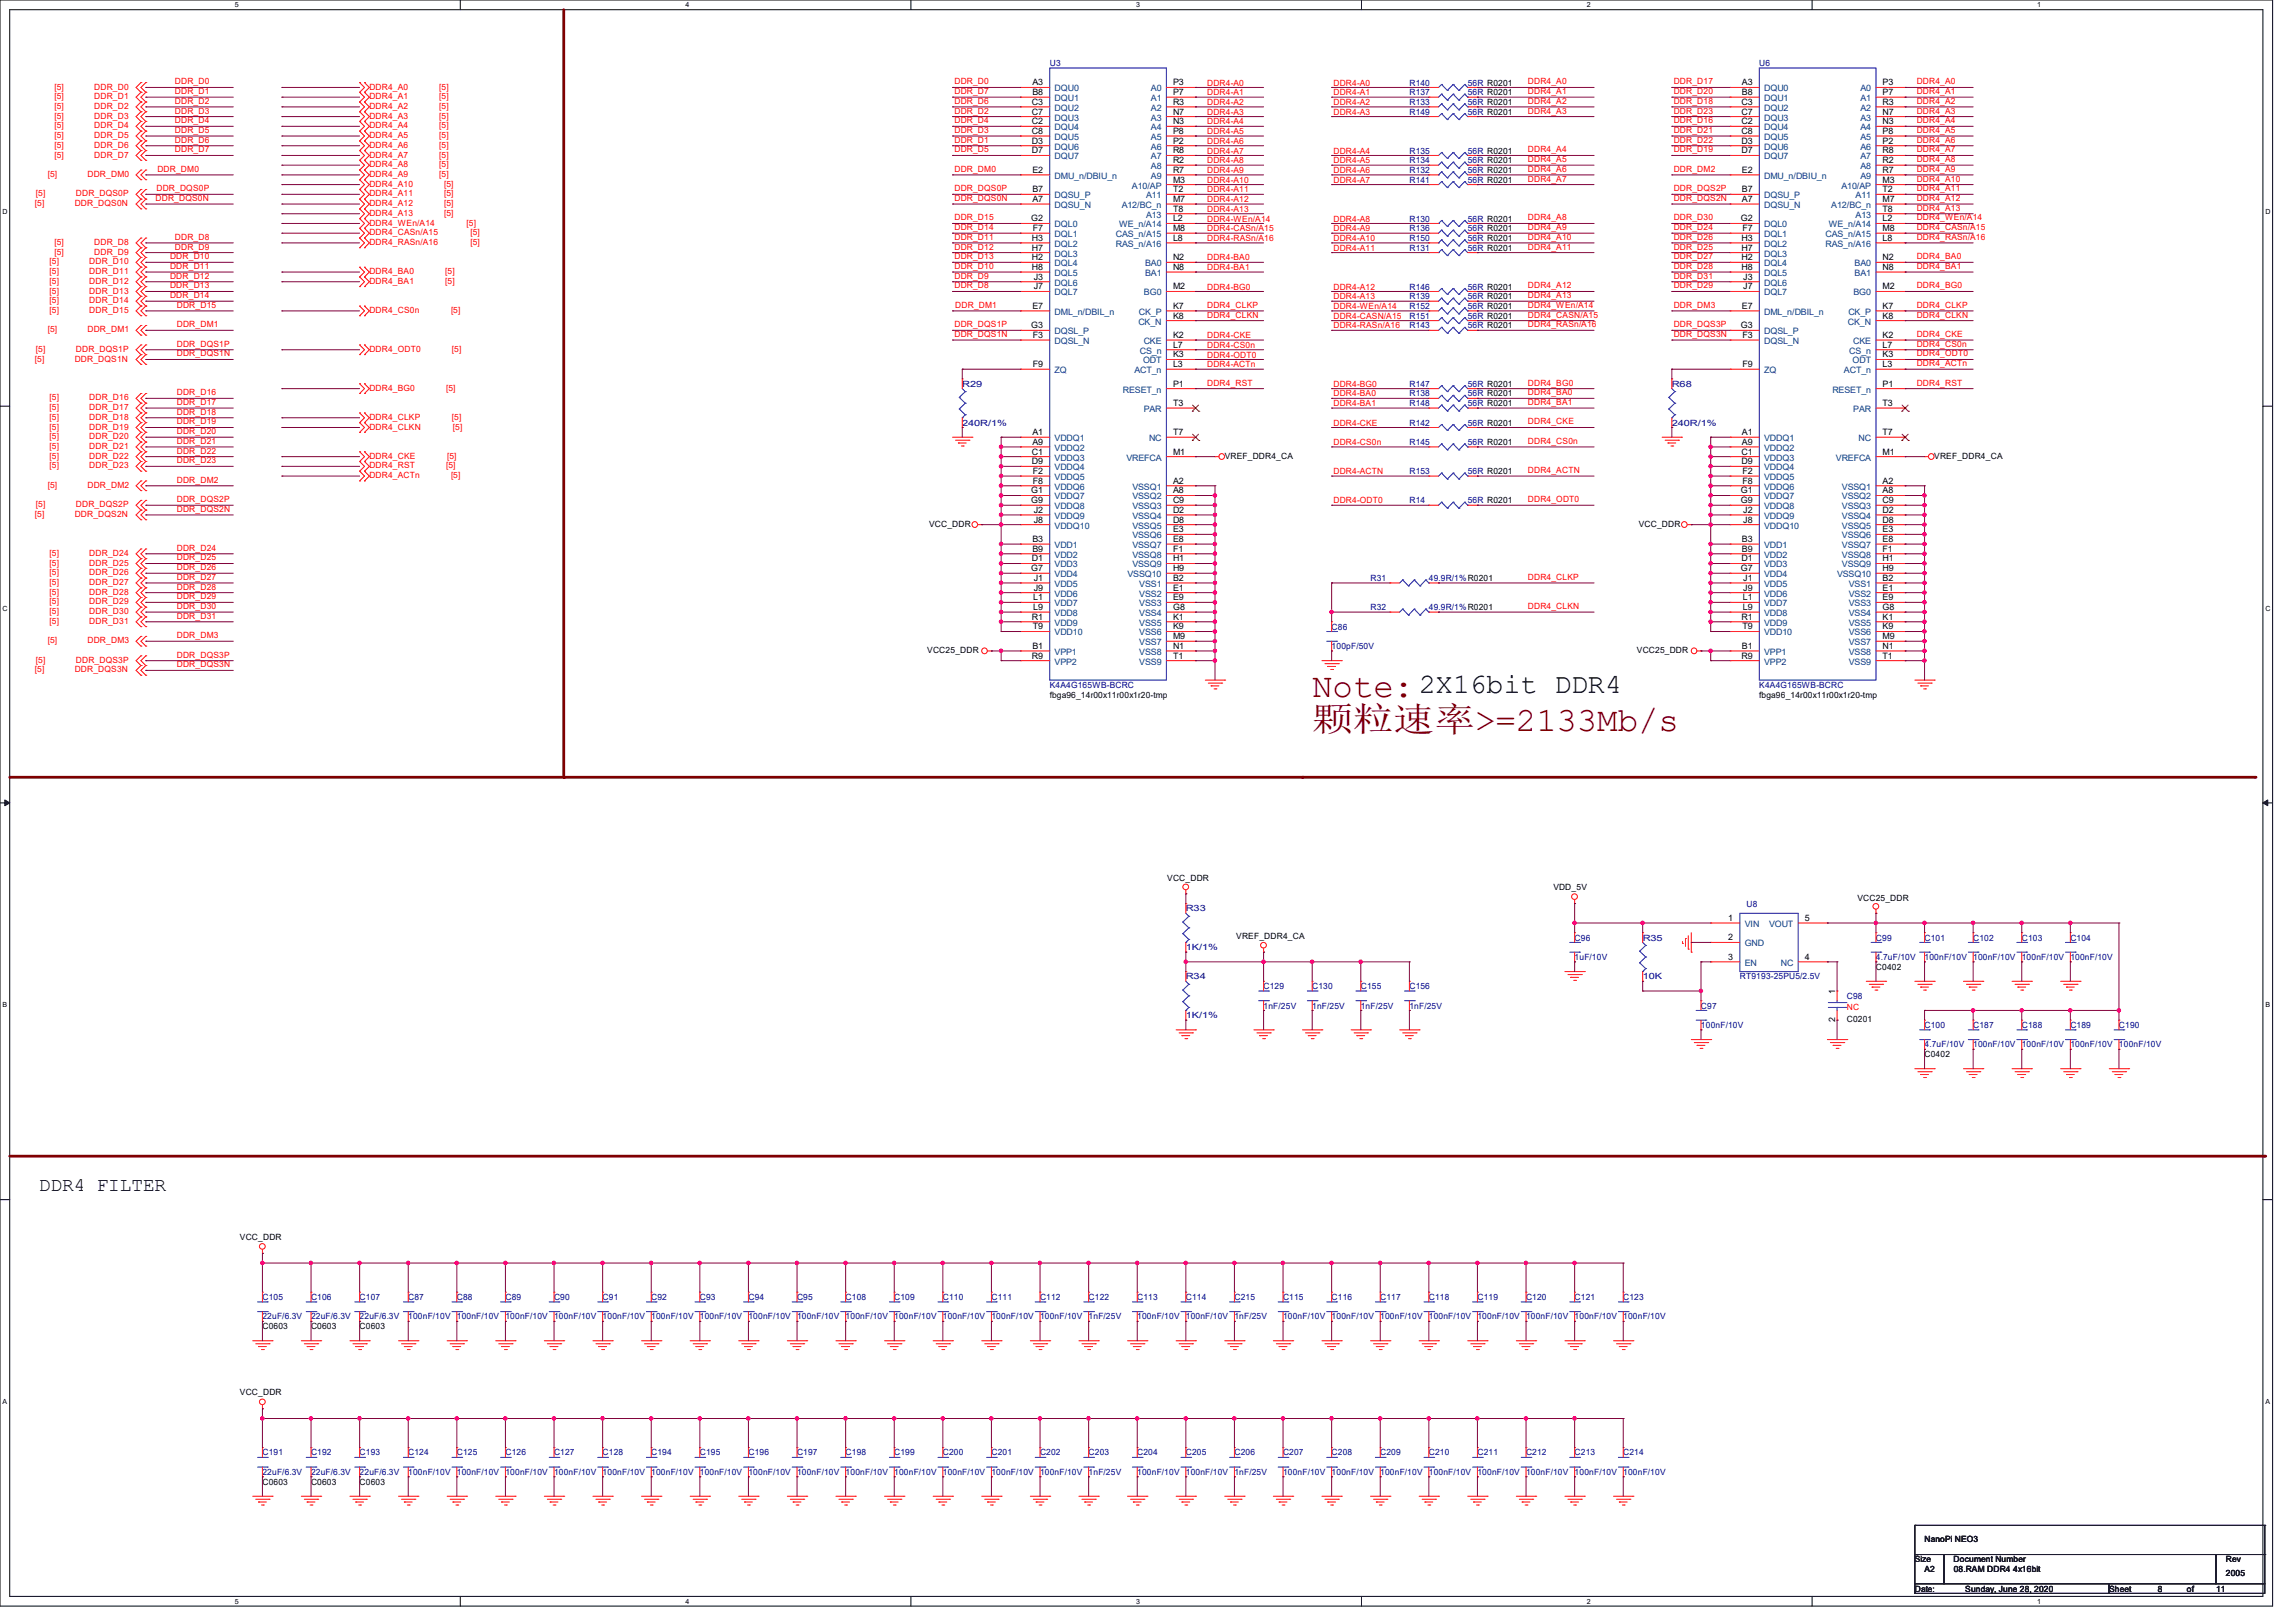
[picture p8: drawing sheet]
<svg xmlns="http://www.w3.org/2000/svg" width="420mm" height="297mm" viewBox="0 0 420 297" stroke-linecap="round" stroke-linejoin="round" font-family="sans-serif">
<defs><g id="words">
<g font-size="6.2" fill="#7f0000">
<text x="240" y="127.6">Note:</text>
<text x="240" y="133.8">颗粒速率&gt;=2133Mb/s</text>
</g>
<text font-size="5.1" x="259.6" y="126.8">2X16bit DDR4</text>
<text font-size="3.6" x="7.1" y="217.9">DDR4 FILTER</text>
<g font-size="1.6" fill="#f00">
<text x="9.9" y="16.4">[5]</text>
<text x="17.2" y="16.4">DDR_D0</text>
<text x="32" y="15.5">DDR_D0</text>
<text x="32" y="17.2">DDR_D1</text>
<text x="67.6" y="16.4">DDR4_A0</text>
<text x="80.3" y="16.4">[5]</text>
<text x="174.6" y="15.5">DDR_D0</text>
<text x="174.6" y="17.2">DDR_D7</text>
<text x="220.8" y="15.7">DDR4-A0</text>
<text x="220.8" y="17.4">DDR4-A1</text>
<text x="243.9" y="17.4">DDR4-A1</text>
<text x="243.9" y="15.7">DDR4-A0</text>
<text x="279.5" y="15.5">DDR4_A0</text>
<text x="279.5" y="17.2">DDR4_A1</text>
<text x="306.2" y="15.5">DDR_D17</text>
<text x="306.2" y="17.2">DDR_D20</text>
<text x="350.6" y="15.5">DDR4_A0</text>
<text x="350.6" y="17.2">DDR4_A1</text>
<text x="9.9" y="23.5">[5]</text>
<text x="9.9" y="18.2">[5]</text>
<text x="9.9" y="19.9">[5]</text>
<text x="9.9" y="21.7">[5]</text>
<text x="17.2" y="23.5">DDR_D4</text>
<text x="17.2" y="18.2">DDR_D1</text>
<text x="17.2" y="19.9">DDR_D2</text>
<text x="17.2" y="21.7">DDR_D3</text>
<text x="32" y="19">DDR_D2</text>
<text x="32" y="20.8">DDR_D3</text>
<text x="32" y="22.6">DDR_D4</text>
<text x="67.6" y="23.5">DDR4_A4</text>
<text x="67.6" y="21.7">DDR4_A3</text>
<text x="67.6" y="19.9">DDR4_A2</text>
<text x="67.6" y="18.2">DDR4_A1</text>
<text x="80.3" y="23.5">[5]</text>
<text x="80.3" y="21.7">[5]</text>
<text x="80.3" y="19.9">[5]</text>
<text x="80.3" y="18.2">[5]</text>
<text x="174.6" y="22.6">DDR_D4</text>
<text x="174.6" y="20.8">DDR_D2</text>
<text x="174.6" y="19">DDR_D6</text>
<text x="220.8" y="22.8">DDR4-A4</text>
<text x="220.8" y="19.2">DDR4-A2</text>
<text x="220.8" y="21">DDR4-A3</text>
<text x="243.9" y="21">DDR4-A3</text>
<text x="243.9" y="19.2">DDR4-A2</text>
<text x="279.5" y="20.8">DDR4_A3</text>
<text x="279.5" y="19">DDR4_A2</text>
<text x="306.2" y="19">DDR_D18</text>
<text x="306.2" y="22.6">DDR_D16</text>
<text x="306.2" y="20.8">DDR_D23</text>
<text x="350.6" y="22.6">DDR4_A4</text>
<text x="350.6" y="20.8">DDR4_A3</text>
<text x="350.6" y="19">DDR4_A2</text>
<text x="9.9" y="25.3">[5]</text>
<text x="9.9" y="27.1">[5]</text>
<text x="9.9" y="28.8">[5]</text>
<text x="17.2" y="25.3">DDR_D5</text>
<text x="17.2" y="27.1">DDR_D6</text>
<text x="17.2" y="28.8">DDR_D7</text>
<text x="32" y="26.1">DDR_D6</text>
<text x="32" y="24.3">DDR_D5</text>
<text x="32" y="27.9">DDR_D7</text>
<text x="67.6" y="27.1">DDR4_A6</text>
<text x="67.6" y="28.8">DDR4_A7</text>
<text x="67.6" y="25.3">DDR4_A5</text>
<text x="80.3" y="27.1">[5]</text>
<text x="80.3" y="28.8">[5]</text>
<text x="80.3" y="25.3">[5]</text>
<text x="174.6" y="27.9">DDR_D5</text>
<text x="174.6" y="26.1">DDR_D1</text>
<text x="174.6" y="24.3">DDR_D3</text>
<text x="220.8" y="24.6">DDR4-A5</text>
<text x="220.8" y="29.9">DDR4-A8</text>
<text x="220.8" y="26.3">DDR4-A6</text>
<text x="220.8" y="28.1">DDR4-A7</text>
<text x="243.9" y="28.1">DDR4-A4</text>
<text x="243.9" y="29.9">DDR4-A5</text>
<text x="279.5" y="27.9">DDR4_A4</text>
<text x="279.5" y="29.7">DDR4_A5</text>
<text x="306.2" y="26.1">DDR_D22</text>
<text x="306.2" y="27.9">DDR_D19</text>
<text x="306.2" y="24.3">DDR_D21</text>
<text x="350.6" y="29.7">DDR4_A8</text>
<text x="350.6" y="26.1">DDR4_A6</text>
<text x="350.6" y="24.3">DDR4_A5</text>
<text x="350.6" y="27.9">DDR4_A7</text>
<text x="6.6" y="35.9">[5]</text>
<text x="8.7" y="32.4">[5]</text>
<text x="13.9" y="35.9">DDR_DQS0P</text>
<text x="16" y="32.4">DDR_DM0</text>
<text x="28.6" y="35">DDR_DQS0P</text>
<text x="28.8" y="31.5">DDR_DM0</text>
<text x="67.6" y="32.4">DDR4_A9</text>
<text x="67.6" y="35.9">DDR4_A11</text>
<text x="67.6" y="30.6">DDR4_A8</text>
<text x="67.6" y="34.2">DDR4_A10</text>
<text x="80.3" y="32.4">[5]</text>
<text x="80.3" y="30.6">[5]</text>
<text x="81.2" y="35.9">[5]</text>
<text x="81.2" y="34.2">[5]</text>
<text x="174.6" y="31.5">DDR_DM0</text>
<text x="174.6" y="35">DDR_DQS0P</text>
<text x="220.8" y="31.7">DDR4-A9</text>
<text x="220.8" y="33.4">DDR4-A10</text>
<text x="220.8" y="35.2">DDR4-A11</text>
<text x="243.9" y="33.4">DDR4-A7</text>
<text x="243.9" y="31.7">DDR4-A6</text>
<text x="279.5" y="33.2">DDR4_A7</text>
<text x="279.5" y="31.5">DDR4_A6</text>
<text x="306.2" y="35">DDR_DQS2P</text>
<text x="306.2" y="31.5">DDR_DM2</text>
<text x="350.6" y="31.5">DDR4_A9</text>
<text x="350.6" y="35">DDR4_A11</text>
<text x="350.6" y="33.2">DDR4_A10</text>
<text x="6.4" y="37.7">[5]</text>
<text x="13.7" y="37.7">DDR_DQS0N</text>
<text x="28.4" y="36.8">DDR_DQS0N</text>
<text x="67.6" y="41.3">DDR4_WEn/A14</text>
<text x="67.6" y="37.7">DDR4_A12</text>
<text x="67.6" y="39.5">DDR4_A13</text>
<text x="81.2" y="37.7">[5]</text>
<text x="81.2" y="39.5">[5]</text>
<text x="85.3" y="41.3">[5]</text>
<text x="174.6" y="36.8">DDR_DQS0N</text>
<text x="174.6" y="40.3">DDR_D15</text>
<text x="220.8" y="38.8">DDR4-A13</text>
<text x="220.8" y="40.6">DDR4-WEn/A14</text>
<text x="220.8" y="37">DDR4-A12</text>
<text x="243.9" y="40.6">DDR4-A8</text>
<text x="279.5" y="40.3">DDR4_A8</text>
<text x="306.2" y="36.8">DDR_DQS2N</text>
<text x="306.2" y="40.3">DDR_D30</text>
<text x="350.6" y="40.3">DDR4_WEn/A14</text>
<text x="350.6" y="38.6">DDR4_A13</text>
<text x="350.6" y="36.8">DDR4_A12</text>
<text x="9.9" y="44.8">[5]</text>
<text x="9.9" y="46.6">[5]</text>
<text x="17.2" y="44.8">DDR_D8</text>
<text x="17.2" y="46.6">DDR_D9</text>
<text x="31.1" y="47.5">DDR_D10</text>
<text x="32" y="45.7">DDR_D9</text>
<text x="32" y="43.9">DDR_D8</text>
<text x="67.6" y="44.8">DDR4_RASn/A16</text>
<text x="67.6" y="43.1">DDR4_CASn/A15</text>
<text x="86.1" y="44.8">[5]</text>
<text x="86.1" y="43.1">[5]</text>
<text x="174.6" y="43.9">DDR_D11</text>
<text x="174.6" y="42.1">DDR_D14</text>
<text x="174.6" y="47.5">DDR_D13</text>
<text x="174.6" y="45.7">DDR_D12</text>
<text x="220.8" y="47.7">DDR4-BA0</text>
<text x="220.8" y="42.3">DDR4-CASn/A15</text>
<text x="220.8" y="44.1">DDR4-RASn/A16</text>
<text x="243.9" y="42.3">DDR4-A9</text>
<text x="243.9" y="45.9">DDR4-A11</text>
<text x="243.9" y="44.1">DDR4-A10</text>
<text x="279.5" y="42.1">DDR4_A9</text>
<text x="279.5" y="45.7">DDR4_A11</text>
<text x="279.5" y="43.9">DDR4_A10</text>
<text x="306.2" y="47.5">DDR_D27</text>
<text x="306.2" y="42.1">DDR_D24</text>
<text x="306.2" y="45.7">DDR_D25</text>
<text x="306.2" y="43.9">DDR_D26</text>
<text x="350.6" y="47.5">DDR4_BA0</text>
<text x="350.6" y="42.1">DDR4_CASn/A15</text>
<text x="350.6" y="43.9">DDR4_RASn/A16</text>
<text x="9.1" y="50.2">[5]</text>
<text x="9.1" y="51.9">[5]</text>
<text x="9.1" y="48.4">[5]</text>
<text x="9.1" y="53.7">[5]</text>
<text x="16.3" y="50.2">DDR_D11</text>
<text x="16.3" y="51.9">DDR_D12</text>
<text x="16.3" y="48.4">DDR_D10</text>
<text x="16.3" y="53.7">DDR_D13</text>
<text x="31.1" y="49.2">DDR_D11</text>
<text x="31.1" y="51">DDR_D12</text>
<text x="31.1" y="52.8">DDR_D13</text>
<text x="67.6" y="50.2">DDR4_BA0</text>
<text x="67.6" y="51.9">DDR4_BA1</text>
<text x="81.5" y="50.2">[5]</text>
<text x="81.5" y="51.9">[5]</text>
<text x="174.6" y="52.8">DDR_D8</text>
<text x="174.6" y="51">DDR_D9</text>
<text x="174.6" y="49.2">DDR_D10</text>
<text x="220.8" y="49.4">DDR4-BA1</text>
<text x="220.8" y="53">DDR4-BG0</text>
<text x="243.9" y="53">DDR4-A12</text>
<text x="279.5" y="52.8">DDR4_A12</text>
<text x="306.2" y="51">DDR_D31</text>
<text x="306.2" y="52.8">DDR_D29</text>
<text x="306.2" y="49.2">DDR_D28</text>
<text x="350.6" y="49.2">DDR4_BA1</text>
<text x="350.6" y="52.8">DDR4_BG0</text>
<text x="9.1" y="57.3">[5]</text>
<text x="9.1" y="55.5">[5]</text>
<text x="16.3" y="57.3">DDR_D15</text>
<text x="16.3" y="55.5">DDR_D14</text>
<text x="31.1" y="54.6">DDR_D14</text>
<text x="32.3" y="59.9">DDR_DM1</text>
<text x="32.3" y="56.3">DDR_D15</text>
<text x="67.6" y="57.3">DDR4_CS0n</text>
<text x="82.5" y="57.3">[5]</text>
<text x="174.6" y="59.9">DDR_DQS1P</text>
<text x="174.8" y="56.3">DDR_DM1</text>
<text x="220.8" y="56.3">DDR4_CLKP</text>
<text x="220.8" y="58.1">DDR4_CLKN</text>
<text x="243.9" y="54.8">DDR4-A13</text>
<text x="243.9" y="56.6">DDR4-WEn/A14</text>
<text x="243.9" y="58.3">DDR4-CASN/A15</text>
<text x="279.5" y="54.6">DDR4_A13</text>
<text x="279.5" y="59.9">DDR4_RASn/A16</text>
<text x="279.5" y="56.3">DDR4_WEn/A14</text>
<text x="279.5" y="58.1">DDR4_CASN/A15</text>
<text x="306.2" y="56.3">DDR_DM3</text>
<text x="306.2" y="59.9">DDR_DQS3P</text>
<text x="350.6" y="56.3">DDR4_CLKP</text>
<text x="350.6" y="58.1">DDR4_CLKN</text>
<text x="6.6" y="64.4">[5]</text>
<text x="8.7" y="60.8">[5]</text>
<text x="13.9" y="64.4">DDR_DQS1P</text>
<text x="16" y="60.8">DDR_DM1</text>
<text x="32.3" y="65.2">DDR_DQS1N</text>
<text x="32.3" y="63.5">DDR_DQS1P</text>
<text x="67.6" y="64.4">DDR4_ODT0</text>
<text x="82.7" y="64.4">[5]</text>
<text x="174.6" y="61.7">DDR_DQS1N</text>
<text x="220.8" y="61.9">DDR4-CKE</text>
<text x="220.8" y="63.7">DDR4-CS0n</text>
<text x="220.8" y="65.4">DDR4-ODT0</text>
<text x="243.9" y="60.1">DDR4-RASn/A16</text>
<text x="306.2" y="61.7">DDR_DQS3N</text>
<text x="350.6" y="61.7">DDR4_CKE</text>
<text x="350.6" y="65.2">DDR4_ODT0</text>
<text x="350.6" y="63.5">DDR4_CS0n</text>
<text x="6.4" y="66.2">[5]</text>
<text x="13.7" y="66.2">DDR_DQS1N</text>
<text x="67.6" y="71.5">DDR4_BG0</text>
<text x="81.6" y="71.5">[5]</text>
<text x="220.8" y="70.6">DDR4_RST</text>
<text x="220.8" y="67.2">DDR4-ACTn</text>
<text x="243.9" y="70.8">DDR4-BG0</text>
<text x="279.5" y="70.6">DDR4_BG0</text>
<text x="350.6" y="70.6">DDR4_RST</text>
<text x="350.6" y="67">DDR4_ACTn</text>
<text x="9.1" y="73.3">[5]</text>
<text x="9.1" y="75.1">[5]</text>
<text x="9.1" y="76.8">[5]</text>
<text x="16.3" y="73.3">DDR_D16</text>
<text x="16.3" y="75.1">DDR_D17</text>
<text x="16.3" y="76.8">DDR_D18</text>
<text x="32.3" y="72.3">DDR_D16</text>
<text x="32.3" y="75.9">DDR_D18</text>
<text x="32.3" y="74.1">DDR_D17</text>
<text x="32.3" y="77.7">DDR_D19</text>
<text x="67.6" y="76.8">DDR4_CLKP</text>
<text x="82.7" y="76.8">[5]</text>
<text x="243.9" y="72.6">DDR4-BA0</text>
<text x="243.9" y="74.3">DDR4-BA1</text>
<text x="243.9" y="77.9">DDR4-CKE</text>
<text x="279.5" y="77.7">DDR4_CKE</text>
<text x="279.5" y="72.3">DDR4_BA0</text>
<text x="279.5" y="74.1">DDR4_BA1</text>
<text x="9.1" y="78.6">[5]</text>
<text x="9.1" y="83.9">[5]</text>
<text x="9.1" y="80.4">[5]</text>
<text x="9.1" y="82.2">[5]</text>
<text x="16.3" y="78.6">DDR_D19</text>
<text x="16.3" y="83.9">DDR_D22</text>
<text x="16.3" y="80.4">DDR_D20</text>
<text x="16.3" y="82.2">DDR_D21</text>
<text x="32.3" y="83">DDR_D22</text>
<text x="32.3" y="81.2">DDR_D21</text>
<text x="32.3" y="79.5">DDR_D20</text>
<text x="67.6" y="78.6">DDR4_CLKN</text>
<text x="67.6" y="83.9">DDR4_CKE</text>
<text x="81.8" y="83.9">[5]</text>
<text x="82.8" y="78.6">[5]</text>
<text x="243.9" y="81.4">DDR4-CS0n</text>
<text x="279.5" y="81.2">DDR4_CS0n</text>
<text x="8.7" y="89.3">[5]</text>
<text x="9.1" y="85.7">[5]</text>
<text x="16" y="89.3">DDR_DM2</text>
<text x="16.3" y="85.7">DDR_D23</text>
<text x="32.3" y="84.8">DDR_D23</text>
<text x="32.3" y="88.3">DDR_DM2</text>
<text x="67.6" y="85.7">DDR4_RST</text>
<text x="67.6" y="87.5">DDR4_ACTn</text>
<text x="81.6" y="85.7">[5]</text>
<text x="82.5" y="87.5">[5]</text>
<text x="243.9" y="86.8">DDR4-ACTN</text>
<text x="279.5" y="86.6">DDR4_ACTN</text>
<text x="6.4" y="94.6">[5]</text>
<text x="6.6" y="92.8">[5]</text>
<text x="13.7" y="94.6">DDR_DQS2N</text>
<text x="13.9" y="92.8">DDR_DQS2P</text>
<text x="32.3" y="91.9">DDR_DQS2P</text>
<text x="32.3" y="93.7">DDR_DQS2N</text>
<text x="243.9" y="92.1">DDR4-ODT0</text>
<text x="279.5" y="91.9">DDR4_ODT0</text>
<text x="9.1" y="101.7">[5]</text>
<text x="16.3" y="101.7">DDR_D24</text>
<text x="32.3" y="100.8">DDR_D24</text>
<text x="9.1" y="105.3">[5]</text>
<text x="9.1" y="107.1">[5]</text>
<text x="9.1" y="103.5">[5]</text>
<text x="16.3" y="105.3">DDR_D26</text>
<text x="16.3" y="107.1">DDR_D27</text>
<text x="16.3" y="103.5">DDR_D25</text>
<text x="32.3" y="107.9">DDR_D28</text>
<text x="32.3" y="104.3">DDR_D26</text>
<text x="32.3" y="106.1">DDR_D27</text>
<text x="32.3" y="102.6">DDR_D25</text>
<text x="279.5" y="106.1">DDR4_CLKP</text>
<text x="9.1" y="112.4">[5]</text>
<text x="9.1" y="110.6">[5]</text>
<text x="9.1" y="108.8">[5]</text>
<text x="16.3" y="112.4">DDR_D30</text>
<text x="16.3" y="110.6">DDR_D29</text>
<text x="16.3" y="108.8">DDR_D28</text>
<text x="32.3" y="109.7">DDR_D29</text>
<text x="32.3" y="113.2">DDR_D31</text>
<text x="32.3" y="111.5">DDR_D30</text>
<text x="279.5" y="111.5">DDR4_CLKN</text>
<text x="8.7" y="117.7">[5]</text>
<text x="9.1" y="114.2">[5]</text>
<text x="16" y="117.7">DDR_DM3</text>
<text x="16.3" y="114.2">DDR_D31</text>
<text x="32.3" y="116.8">DDR_DM3</text>
<text x="6.4" y="123.1">[5]</text>
<text x="6.6" y="121.3">[5]</text>
<text x="13.7" y="123.1">DDR_DQS3N</text>
<text x="13.9" y="121.3">DDR_DQS3P</text>
<text x="32.3" y="122.1">DDR_DQS3N</text>
<text x="32.3" y="120.4">DDR_DQS3P</text>
<text x="337.8" y="184.9">NC</text>
</g>
<g font-size="1.6">
<text x="188.8" y="15.6">A3</text>
<text x="188.8" y="17.4">B8</text>
<text x="214.6" y="15.6">P3</text>
<text x="214.6" y="17.4">P7</text>
<text x="318.6" y="15.6">A3</text>
<text x="318.6" y="17.4">B8</text>
<text x="344.4" y="15.6">P3</text>
<text x="344.4" y="17.4">P7</text>
<text x="188.8" y="19.2">C3</text>
<text x="188.8" y="21">C7</text>
<text x="188.8" y="22.7">C2</text>
<text x="214.6" y="19.2">R3</text>
<text x="214.6" y="21">N7</text>
<text x="214.6" y="22.7">N3</text>
<text x="318.6" y="19.2">C3</text>
<text x="318.6" y="21">C7</text>
<text x="318.6" y="22.7">C2</text>
<text x="344.4" y="19.2">R3</text>
<text x="344.4" y="21">N7</text>
<text x="344.4" y="22.7">N3</text>
<text x="188.8" y="24.5">C8</text>
<text x="188.8" y="26.3">D3</text>
<text x="188.8" y="28.1">D7</text>
<text x="214.6" y="24.5">P8</text>
<text x="214.6" y="26.3">P2</text>
<text x="214.6" y="28.1">R8</text>
<text x="214.6" y="29.8">R2</text>
<text x="318.6" y="24.5">C8</text>
<text x="318.6" y="26.3">D3</text>
<text x="318.6" y="28.1">D7</text>
<text x="344.4" y="24.5">P8</text>
<text x="344.4" y="26.3">P2</text>
<text x="344.4" y="28.1">R8</text>
<text x="344.4" y="29.8">R2</text>
<text x="188.8" y="31.6">E2</text>
<text x="188.8" y="35.2">B7</text>
<text x="214.6" y="31.6">R7</text>
<text x="214.6" y="33.4">M3</text>
<text x="214.6" y="35.2">T2</text>
<text x="318.6" y="31.6">E2</text>
<text x="318.6" y="35.2">B7</text>
<text x="344.4" y="31.6">R7</text>
<text x="344.4" y="33.4">M3</text>
<text x="344.4" y="35.2">T2</text>
<text x="188.6" y="40.5">G2</text>
<text x="188.8" y="37">A7</text>
<text x="214.6" y="37">M7</text>
<text x="214.6" y="38.7">T8</text>
<text x="214.6" y="40.5">L2</text>
<text x="318.4" y="40.5">G2</text>
<text x="318.6" y="37">A7</text>
<text x="344.4" y="37">M7</text>
<text x="344.4" y="38.7">T8</text>
<text x="344.4" y="40.5">L2</text>
<text x="188.8" y="44.1">H3</text>
<text x="188.8" y="45.8">H7</text>
<text x="188.8" y="47.6">H2</text>
<text x="188.9" y="42.3">F7</text>
<text x="214.6" y="47.6">N2</text>
<text x="214.6" y="42.3">M8</text>
<text x="214.6" y="44.1">L8</text>
<text x="318.6" y="44.1">H3</text>
<text x="318.6" y="45.8">H7</text>
<text x="318.6" y="47.6">H2</text>
<text x="318.7" y="42.3">F7</text>
<text x="344.4" y="47.6">N2</text>
<text x="344.4" y="42.3">M8</text>
<text x="344.4" y="44.1">L8</text>
<text x="188.8" y="49.4">H8</text>
<text x="189.1" y="51.2">J3</text>
<text x="189.1" y="53">J7</text>
<text x="214.6" y="53">M2</text>
<text x="214.6" y="49.4">N8</text>
<text x="318.6" y="49.4">H8</text>
<text x="318.9" y="51.2">J3</text>
<text x="318.9" y="53">J7</text>
<text x="344.4" y="53">M2</text>
<text x="344.4" y="49.4">N8</text>
<text x="188.8" y="56.5">E7</text>
<text x="214.6" y="58.3">K8</text>
<text x="214.6" y="56.5">K7</text>
<text x="318.6" y="56.5">E7</text>
<text x="344.4" y="58.3">K8</text>
<text x="344.4" y="56.5">K7</text>
<text x="188.6" y="60.1">G3</text>
<text x="188.9" y="61.8">F3</text>
<text x="214.6" y="65.4">K3</text>
<text x="214.6" y="63.6">L7</text>
<text x="214.6" y="61.8">K2</text>
<text x="318.4" y="60.1">G3</text>
<text x="318.7" y="61.8">F3</text>
<text x="344.4" y="65.4">K3</text>
<text x="344.4" y="63.6">L7</text>
<text x="344.4" y="61.8">K2</text>
<text x="188.9" y="67.2">F9</text>
<text x="214.6" y="70.7">P1</text>
<text x="214.6" y="67.2">L3</text>
<text x="318.7" y="67.2">F9</text>
<text x="344.4" y="70.7">P1</text>
<text x="344.4" y="67.2">L3</text>
<text x="214.6" y="74.3">T3</text>
<text x="344.4" y="74.3">T3</text>
<text x="188.8" y="83.2">C1</text>
<text x="188.8" y="79.6">A1</text>
<text x="188.8" y="81.4">A9</text>
<text x="214.6" y="79.6">T7</text>
<text x="214.6" y="83.2">M1</text>
<text x="224" y="83.9">VREF_DDR4_CA</text>
<text x="318.6" y="83.2">C1</text>
<text x="318.6" y="79.6">A1</text>
<text x="318.6" y="81.4">A9</text>
<text x="344.4" y="79.6">T7</text>
<text x="344.4" y="83.2">M1</text>
<text x="353.8" y="83.9">VREF_DDR4_CA</text>
<text x="188.8" y="85">D9</text>
<text x="188.9" y="86.7">F2</text>
<text x="188.9" y="88.5">F8</text>
<text x="214.6" y="88.5">A2</text>
<text x="318.6" y="85">D9</text>
<text x="318.7" y="86.7">F2</text>
<text x="318.7" y="88.5">F8</text>
<text x="344.4" y="88.5">A2</text>
<text x="188.6" y="90.3">G1</text>
<text x="188.6" y="92.1">G9</text>
<text x="189.1" y="93.9">J2</text>
<text x="189.1" y="95.6">J8</text>
<text x="214.6" y="90.3">A8</text>
<text x="214.6" y="92.1">C9</text>
<text x="214.6" y="93.9">D2</text>
<text x="214.6" y="95.6">D8</text>
<text x="318.4" y="90.3">G1</text>
<text x="318.4" y="92.1">G9</text>
<text x="318.9" y="93.9">J2</text>
<text x="318.9" y="95.6">J8</text>
<text x="344.4" y="90.3">A8</text>
<text x="344.4" y="92.1">C9</text>
<text x="344.4" y="93.9">D2</text>
<text x="344.4" y="95.6">D8</text>
<text x="170" y="96.4">VCC_DDR</text>
<text x="188.8" y="99.2">B3</text>
<text x="188.8" y="101">B9</text>
<text x="214.6" y="97.4">E3</text>
<text x="214.6" y="99.2">E8</text>
<text x="214.6" y="101">F1</text>
<text x="299.8" y="96.4">VCC_DDR</text>
<text x="318.6" y="99.2">B3</text>
<text x="318.6" y="101">B9</text>
<text x="344.4" y="97.4">E3</text>
<text x="344.4" y="99.2">E8</text>
<text x="344.4" y="101">F1</text>
<text x="188.6" y="104.5">G7</text>
<text x="188.8" y="102.7">D1</text>
<text x="189.1" y="106.3">J1</text>
<text x="214.6" y="102.7">H1</text>
<text x="214.6" y="104.5">H9</text>
<text x="214.6" y="106.3">B2</text>
<text x="318.4" y="104.5">G7</text>
<text x="318.6" y="102.7">D1</text>
<text x="318.9" y="106.3">J1</text>
<text x="344.4" y="102.7">H1</text>
<text x="344.4" y="104.5">H9</text>
<text x="344.4" y="106.3">B2</text>
<text x="188.8" y="113.4">R1</text>
<text x="189" y="109.9">L1</text>
<text x="189" y="111.6">L9</text>
<text x="189.1" y="108.1">J9</text>
<text x="214.6" y="108.1">E1</text>
<text x="214.6" y="109.9">E9</text>
<text x="214.6" y="111.6">G8</text>
<text x="214.6" y="113.4">K1</text>
<text x="318.6" y="113.4">R1</text>
<text x="318.8" y="109.9">L1</text>
<text x="318.8" y="111.6">L9</text>
<text x="318.9" y="108.1">J9</text>
<text x="344.4" y="108.1">E1</text>
<text x="344.4" y="109.9">E9</text>
<text x="344.4" y="111.6">G8</text>
<text x="344.4" y="113.4">K1</text>
<text x="169.6" y="119.5">VCC25_DDR</text>
<text x="188.8" y="118.7">B1</text>
<text x="188.9" y="115.2">T9</text>
<text x="214.6" y="115.2">K9</text>
<text x="214.6" y="117">M9</text>
<text x="214.6" y="118.7">N1</text>
<text x="299.4" y="119.5">VCC25_DDR</text>
<text x="318.6" y="118.7">B1</text>
<text x="318.7" y="115.2">T9</text>
<text x="344.4" y="115.2">K9</text>
<text x="344.4" y="117">M9</text>
<text x="344.4" y="118.7">N1</text>
<text x="188.8" y="120.5">R9</text>
<text x="214.6" y="120.5">T1</text>
<text x="318.6" y="120.5">R9</text>
<text x="344.4" y="120.5">T1</text>
<text x="192" y="127.7">fbga96_14r00x11r00x1r20-tmp</text>
<text x="321.8" y="127.7">fbga96_14r00x11r00x1r20-tmp</text>
<text x="213.5" y="161.3">VCC_DDR</text>
<text x="284.1" y="162.9">VDD_5V</text>
<text x="339.8" y="164.8">VCC25_DDR</text>
<text x="226.1" y="171.8">VREF_DDR4_CA</text>
<text x="316.1" y="168.5">1</text>
<text x="316.1" y="172.1">2</text>
<text x="330.2" y="168.5">5</text>
<text x="316.1" y="175.6">3</text>
<text x="330.2" y="175.6">4</text>
<text x="343.2" y="177.5">C0402</text>
<text x="335.7" y="181.9" transform="rotate(-90 335.7 181.9)">1</text>
<text x="335.7" y="187" transform="rotate(-90 335.7 187)">2</text>
<text x="337.8" y="187.1">C0201</text>
<text x="352" y="193.5">C0402</text>
<text x="43.9" y="226.9">VCC_DDR</text>
<text x="48" y="243.2">C0603</text>
<text x="56.9" y="243.2">C0603</text>
<text x="65.8" y="243.2">C0603</text>
<text x="43.9" y="255.3">VCC_DDR</text>
<text x="48" y="271.7">C0603</text>
<text x="56.9" y="271.7">C0603</text>
<text x="65.8" y="271.7">C0603</text>
<text x="350.3" y="285.9">Size</text>
<text x="352" y="282.2">NanoPi NEO3</text>
<text x="352" y="287.7">A2</text>
<text x="357.4" y="285.9">Document Number</text>
<text x="357.4" y="287.7">08.RAM DDR4 4x16bit</text>
<text x="407.2" y="285.9">Rev</text>
<text x="350.3" y="291.2">Date:</text>
<text x="359.5" y="291.2">Sunday, June 28, 2020</text>
<text x="385.8" y="291.2">Sheet</text>
<text x="394.7" y="291.2">8</text>
<text x="400" y="291.2">of</text>
<text x="405.4" y="291.2">11</text>
<text x="407.2" y="288.4">2005</text>
</g>
<g font-size="1.6" fill="#00007f">
<text x="192" y="12.1">U3</text>
<text x="257.8" y="15.7">R140</text>
<text x="257.8" y="17.4">R137</text>
<text x="268.5" y="15.7">56R R0201</text>
<text x="268.5" y="17.4">56R R0201</text>
<text x="321.8" y="12.1">U6</text>
<text x="257.8" y="21">R149</text>
<text x="257.8" y="19.2">R133</text>
<text x="268.5" y="21">56R R0201</text>
<text x="268.5" y="19.2">56R R0201</text>
<text x="257.8" y="29.9">R134</text>
<text x="257.8" y="28.1">R135</text>
<text x="268.5" y="29.9">56R R0201</text>
<text x="268.5" y="28.1">56R R0201</text>
<text x="257.8" y="31.7">R132</text>
<text x="257.8" y="33.4">R141</text>
<text x="268.5" y="31.7">56R R0201</text>
<text x="268.5" y="33.4">56R R0201</text>
<text x="257.8" y="40.6">R130</text>
<text x="268.5" y="40.6">56R R0201</text>
<text x="257.8" y="44.1">R150</text>
<text x="257.8" y="42.3">R136</text>
<text x="257.8" y="45.9">R131</text>
<text x="268.5" y="44.1">56R R0201</text>
<text x="268.5" y="42.3">56R R0201</text>
<text x="268.5" y="45.9">56R R0201</text>
<text x="257.8" y="53">R146</text>
<text x="268.5" y="53">56R R0201</text>
<text x="257.8" y="56.6">R152</text>
<text x="257.8" y="58.3">R151</text>
<text x="257.8" y="54.8">R139</text>
<text x="268.5" y="56.6">56R R0201</text>
<text x="268.5" y="58.3">56R R0201</text>
<text x="268.5" y="54.8">56R R0201</text>
<text x="257.8" y="60.1">R143</text>
<text x="268.5" y="60.1">56R R0201</text>
<text x="176" y="70.8">R29</text>
<text x="257.8" y="70.8">R147</text>
<text x="268.5" y="70.8">56R R0201</text>
<text x="305.8" y="70.8">R68</text>
<text x="176" y="77.9">240R/1%</text>
<text x="257.8" y="72.6">R138</text>
<text x="257.8" y="77.9">R142</text>
<text x="257.8" y="74.3">R148</text>
<text x="268.5" y="72.6">56R R0201</text>
<text x="268.5" y="77.9">56R R0201</text>
<text x="268.5" y="74.3">56R R0201</text>
<text x="305.8" y="77.9">240R/1%</text>
<text x="257.8" y="81.4">R145</text>
<text x="268.5" y="81.4">56R R0201</text>
<text x="257.8" y="86.8">R153</text>
<text x="268.5" y="86.8">56R R0201</text>
<text x="257.8" y="92.1">R14</text>
<text x="268.5" y="92.1">56R R0201</text>
<text x="250.7" y="106.3">R31</text>
<text x="261.4" y="106.3">49.9R/1%R0201</text>
<text x="250.7" y="111.7">R32</text>
<text x="261.4" y="111.7">49.9R/1%R0201</text>
<text x="243.6" y="115.2">C86</text>
<text x="243.6" y="118.8">100pF/50V</text>
<text x="192" y="125.9">K4A4G165WB-BCRC</text>
<text x="321.8" y="125.9">K4A4G165WB-BCRC</text>
<text x="216.9" y="166.8">R33</text>
<text x="319.5" y="166.1">U8</text>
<text x="216.9" y="173.9">1K/1%</text>
<text x="288" y="172.1">C96</text>
<text x="300.5" y="172.1">R35</text>
<text x="343.2" y="172.1">C99</text>
<text x="352" y="172.1">C101</text>
<text x="360.9" y="172.1">C102</text>
<text x="369.8" y="172.1">C103</text>
<text x="378.7" y="172.1">C104</text>
<text x="216.9" y="179.2">R34</text>
<text x="288" y="175.7">1uF/10V</text>
<text x="300.5" y="179.2">10K</text>
<text x="318.3" y="179.2">RT9193-25PU5/2.5V</text>
<text x="343.2" y="175.7">4.7uF/10V</text>
<text x="352" y="175.7">100nF/10V</text>
<text x="360.9" y="175.7">100nF/10V</text>
<text x="369.8" y="175.7">100nF/10V</text>
<text x="378.7" y="175.7">100nF/10V</text>
<text x="231.1" y="181">C129</text>
<text x="231.1" y="184.6">1nF/25V</text>
<text x="240" y="181">C130</text>
<text x="240" y="184.6">1nF/25V</text>
<text x="248.9" y="181">C155</text>
<text x="248.9" y="184.6">1nF/25V</text>
<text x="257.8" y="181">C156</text>
<text x="257.8" y="184.6">1nF/25V</text>
<text x="311.1" y="184.6">C97</text>
<text x="337.8" y="182.8">C98</text>
<text x="216.9" y="186.3">1K/1%</text>
<text x="311.1" y="188.1">100nF/10V</text>
<text x="352" y="188.1">C100</text>
<text x="352" y="191.7">4.7uF/10V</text>
<text x="360.9" y="188.1">C187</text>
<text x="360.9" y="191.7">100nF/10V</text>
<text x="369.8" y="188.1">C188</text>
<text x="369.8" y="191.7">100nF/10V</text>
<text x="378.7" y="188.1">C189</text>
<text x="378.7" y="191.7">100nF/10V</text>
<text x="387.6" y="188.1">C190</text>
<text x="387.6" y="191.7">100nF/10V</text>
<text x="48" y="237.9">C105</text>
<text x="56.9" y="237.9">C106</text>
<text x="65.8" y="237.9">C107</text>
<text x="74.7" y="237.9">C87</text>
<text x="83.6" y="237.9">C88</text>
<text x="92.5" y="237.9">C89</text>
<text x="101.3" y="237.9">C90</text>
<text x="110.2" y="237.9">C91</text>
<text x="119.1" y="237.9">C92</text>
<text x="128" y="237.9">C93</text>
<text x="136.9" y="237.9">C94</text>
<text x="145.8" y="237.9">C95</text>
<text x="154.7" y="237.9">C108</text>
<text x="163.6" y="237.9">C109</text>
<text x="172.5" y="237.9">C110</text>
<text x="181.4" y="237.9">C111</text>
<text x="190.2" y="237.9">C112</text>
<text x="199.1" y="237.9">C122</text>
<text x="208" y="237.9">C113</text>
<text x="216.9" y="237.9">C114</text>
<text x="225.8" y="237.9">C215</text>
<text x="234.7" y="237.9">C115</text>
<text x="243.6" y="237.9">C116</text>
<text x="252.5" y="237.9">C117</text>
<text x="261.4" y="237.9">C118</text>
<text x="270.3" y="237.9">C119</text>
<text x="279.1" y="237.9">C120</text>
<text x="288" y="237.9">C121</text>
<text x="296.9" y="237.9">C123</text>
<text x="48" y="241.5">22uF/6.3V</text>
<text x="56.9" y="241.5">22uF/6.3V</text>
<text x="65.8" y="241.5">22uF/6.3V</text>
<text x="74.7" y="241.5">100nF/10V</text>
<text x="83.6" y="241.5">100nF/10V</text>
<text x="92.5" y="241.5">100nF/10V</text>
<text x="101.3" y="241.5">100nF/10V</text>
<text x="110.2" y="241.5">100nF/10V</text>
<text x="119.1" y="241.5">100nF/10V</text>
<text x="128" y="241.5">100nF/10V</text>
<text x="136.9" y="241.5">100nF/10V</text>
<text x="145.8" y="241.5">100nF/10V</text>
<text x="154.7" y="241.5">100nF/10V</text>
<text x="163.6" y="241.5">100nF/10V</text>
<text x="172.5" y="241.5">100nF/10V</text>
<text x="181.4" y="241.5">100nF/10V</text>
<text x="190.2" y="241.5">100nF/10V</text>
<text x="199.1" y="241.5">1nF/25V</text>
<text x="208" y="241.5">100nF/10V</text>
<text x="216.9" y="241.5">100nF/10V</text>
<text x="225.8" y="241.5">1nF/25V</text>
<text x="234.7" y="241.5">100nF/10V</text>
<text x="243.6" y="241.5">100nF/10V</text>
<text x="252.5" y="241.5">100nF/10V</text>
<text x="261.4" y="241.5">100nF/10V</text>
<text x="270.3" y="241.5">100nF/10V</text>
<text x="279.1" y="241.5">100nF/10V</text>
<text x="288" y="241.5">100nF/10V</text>
<text x="296.9" y="241.5">100nF/10V</text>
<text x="48" y="266.4">C191</text>
<text x="48" y="269.9">22uF/6.3V</text>
<text x="56.9" y="266.4">C192</text>
<text x="56.9" y="269.9">22uF/6.3V</text>
<text x="65.8" y="266.4">C193</text>
<text x="65.8" y="269.9">22uF/6.3V</text>
<text x="74.7" y="266.4">C124</text>
<text x="74.7" y="269.9">100nF/10V</text>
<text x="83.6" y="266.4">C125</text>
<text x="83.6" y="269.9">100nF/10V</text>
<text x="92.5" y="266.4">C126</text>
<text x="92.5" y="269.9">100nF/10V</text>
<text x="101.3" y="266.4">C127</text>
<text x="101.3" y="269.9">100nF/10V</text>
<text x="110.2" y="266.4">C128</text>
<text x="110.2" y="269.9">100nF/10V</text>
<text x="119.1" y="266.4">C194</text>
<text x="119.1" y="269.9">100nF/10V</text>
<text x="128" y="266.4">C195</text>
<text x="128" y="269.9">100nF/10V</text>
<text x="136.9" y="266.4">C196</text>
<text x="136.9" y="269.9">100nF/10V</text>
<text x="145.8" y="266.4">C197</text>
<text x="145.8" y="269.9">100nF/10V</text>
<text x="154.7" y="266.4">C198</text>
<text x="154.7" y="269.9">100nF/10V</text>
<text x="163.6" y="266.4">C199</text>
<text x="163.6" y="269.9">100nF/10V</text>
<text x="172.5" y="266.4">C200</text>
<text x="172.5" y="269.9">100nF/10V</text>
<text x="181.4" y="266.4">C201</text>
<text x="181.4" y="269.9">100nF/10V</text>
<text x="190.2" y="266.4">C202</text>
<text x="190.2" y="269.9">100nF/10V</text>
<text x="199.1" y="266.4">C203</text>
<text x="199.1" y="269.9">1nF/25V</text>
<text x="208" y="266.4">C204</text>
<text x="208" y="269.9">100nF/10V</text>
<text x="216.9" y="266.4">C205</text>
<text x="216.9" y="269.9">100nF/10V</text>
<text x="225.8" y="266.4">C206</text>
<text x="225.8" y="269.9">1nF/25V</text>
<text x="234.7" y="266.4">C207</text>
<text x="234.7" y="269.9">100nF/10V</text>
<text x="243.6" y="266.4">C208</text>
<text x="243.6" y="269.9">100nF/10V</text>
<text x="252.5" y="266.4">C209</text>
<text x="252.5" y="269.9">100nF/10V</text>
<text x="261.4" y="266.4">C210</text>
<text x="261.4" y="269.9">100nF/10V</text>
<text x="270.3" y="266.4">C211</text>
<text x="270.3" y="269.9">100nF/10V</text>
<text x="279.1" y="266.4">C212</text>
<text x="279.1" y="269.9">100nF/10V</text>
<text x="288" y="266.4">C213</text>
<text x="288" y="269.9">100nF/10V</text>
<text x="296.9" y="266.4">C214</text>
<text x="296.9" y="269.9">100nF/10V</text>
</g>
<g font-size="1.6" fill="#003f7f">
<text x="192.9" y="16.7">DQU0</text>
<text x="210.5" y="16.7">A0</text>
<text x="322.7" y="16.7">DQU0</text>
<text x="340.3" y="16.7">A0</text>
<text x="192.9" y="18.5">DQU1</text>
<text x="192.9" y="20.3">DQU2</text>
<text x="192.9" y="22.1">DQU3</text>
<text x="192.9" y="23.8">DQU4</text>
<text x="210.5" y="18.5">A1</text>
<text x="210.5" y="20.3">A2</text>
<text x="210.5" y="22.1">A3</text>
<text x="210.5" y="23.8">A4</text>
<text x="322.7" y="18.5">DQU1</text>
<text x="322.7" y="20.3">DQU2</text>
<text x="322.7" y="22.1">DQU3</text>
<text x="322.7" y="23.8">DQU4</text>
<text x="340.3" y="18.5">A1</text>
<text x="340.3" y="20.3">A2</text>
<text x="340.3" y="22.1">A3</text>
<text x="340.3" y="23.8">A4</text>
<text x="192.9" y="25.6">DQU5</text>
<text x="192.9" y="27.4">DQU6</text>
<text x="192.9" y="29.2">DQU7</text>
<text x="210.5" y="25.6">A5</text>
<text x="210.5" y="27.4">A6</text>
<text x="210.5" y="29.2">A7</text>
<text x="322.7" y="25.6">DQU5</text>
<text x="322.7" y="27.4">DQU6</text>
<text x="322.7" y="29.2">DQU7</text>
<text x="340.3" y="25.6">A5</text>
<text x="340.3" y="27.4">A6</text>
<text x="340.3" y="29.2">A7</text>
<text x="192.9" y="32.7">DMU_n/DBIU_n</text>
<text x="207" y="34.5">A10/AP</text>
<text x="210.5" y="30.9">A8</text>
<text x="210.5" y="32.7">A9</text>
<text x="322.7" y="32.7">DMU_n/DBIU_n</text>
<text x="336.8" y="34.5">A10/AP</text>
<text x="340.3" y="30.9">A8</text>
<text x="340.3" y="32.7">A9</text>
<text x="192.9" y="41.6">DQL0</text>
<text x="192.9" y="36.3">DQSU_P</text>
<text x="192.9" y="38.1">DQSU_N</text>
<text x="204.7" y="41.6">WE_n/A14</text>
<text x="205.2" y="38.1">A12/BC_n</text>
<text x="209.6" y="36.3">A11</text>
<text x="209.6" y="39.8">A13</text>
<text x="322.7" y="41.6">DQL0</text>
<text x="322.7" y="36.3">DQSU_P</text>
<text x="322.7" y="38.1">DQSU_N</text>
<text x="334.5" y="41.6">WE_n/A14</text>
<text x="335" y="38.1">A12/BC_n</text>
<text x="339.4" y="36.3">A11</text>
<text x="339.4" y="39.8">A13</text>
<text x="192.9" y="43.4">DQL1</text>
<text x="192.9" y="45.2">DQL2</text>
<text x="192.9" y="46.9">DQL3</text>
<text x="204.1" y="43.4">CAS_n/A15</text>
<text x="204.1" y="45.2">RAS_n/A16</text>
<text x="322.7" y="43.4">DQL1</text>
<text x="322.7" y="45.2">DQL2</text>
<text x="322.7" y="46.9">DQL3</text>
<text x="333.9" y="43.4">CAS_n/A15</text>
<text x="333.9" y="45.2">RAS_n/A16</text>
<text x="192.9" y="48.7">DQL4</text>
<text x="192.9" y="50.5">DQL5</text>
<text x="192.9" y="52.3">DQL6</text>
<text x="209.5" y="50.5">BA1</text>
<text x="209.5" y="48.7">BA0</text>
<text x="322.7" y="48.7">DQL4</text>
<text x="322.7" y="50.5">DQL5</text>
<text x="322.7" y="52.3">DQL6</text>
<text x="339.3" y="50.5">BA1</text>
<text x="339.3" y="48.7">BA0</text>
<text x="192.9" y="57.6">DML_n/DBIL_n</text>
<text x="192.9" y="54.1">DQL7</text>
<text x="208.2" y="59.4">CK_N</text>
<text x="208.3" y="57.6">CK_P</text>
<text x="209.3" y="54.1">BG0</text>
<text x="322.7" y="57.6">DML_n/DBIL_n</text>
<text x="322.7" y="54.1">DQL7</text>
<text x="338" y="59.4">CK_N</text>
<text x="338.1" y="57.6">CK_P</text>
<text x="339" y="54.1">BG0</text>
<text x="192.9" y="61.2">DQSL_P</text>
<text x="192.9" y="63">DQSL_N</text>
<text x="208.5" y="64.7">CS_n</text>
<text x="209.2" y="63">CKE</text>
<text x="322.7" y="61.2">DQSL_P</text>
<text x="322.7" y="63">DQSL_N</text>
<text x="338.3" y="64.7">CS_n</text>
<text x="339" y="63">CKE</text>
<text x="192.9" y="68.3">ZQ</text>
<text x="205.4" y="71.8">RESET_n</text>
<text x="207.5" y="68.3">ACT_n</text>
<text x="209.1" y="66.5">ODT</text>
<text x="322.7" y="68.3">ZQ</text>
<text x="335.2" y="71.8">RESET_n</text>
<text x="337.3" y="68.3">ACT_n</text>
<text x="338.9" y="66.5">ODT</text>
<text x="209.2" y="75.4">PAR</text>
<text x="339" y="75.4">PAR</text>
<text x="192.9" y="80.7">VDDQ1</text>
<text x="192.9" y="82.5">VDDQ2</text>
<text x="210.2" y="80.7">NC</text>
<text x="322.7" y="80.7">VDDQ1</text>
<text x="322.7" y="82.5">VDDQ2</text>
<text x="340" y="80.7">NC</text>
<text x="192.9" y="84.3">VDDQ3</text>
<text x="192.9" y="86.1">VDDQ4</text>
<text x="192.9" y="87.8">VDDQ5</text>
<text x="192.9" y="89.6">VDDQ6</text>
<text x="206" y="84.3">VREFCA</text>
<text x="207.1" y="89.6">VSSQ1</text>
<text x="322.7" y="84.3">VDDQ3</text>
<text x="322.7" y="86.1">VDDQ4</text>
<text x="322.7" y="87.8">VDDQ5</text>
<text x="322.7" y="89.6">VDDQ6</text>
<text x="335.8" y="84.3">VREFCA</text>
<text x="336.9" y="89.6">VSSQ1</text>
<text x="192.9" y="91.4">VDDQ7</text>
<text x="192.9" y="93.2">VDDQ8</text>
<text x="192.9" y="95">VDDQ9</text>
<text x="207.1" y="91.4">VSSQ2</text>
<text x="207.1" y="93.2">VSSQ3</text>
<text x="207.1" y="95">VSSQ4</text>
<text x="322.7" y="91.4">VDDQ7</text>
<text x="322.7" y="93.2">VDDQ8</text>
<text x="322.7" y="95">VDDQ9</text>
<text x="336.9" y="91.4">VSSQ2</text>
<text x="336.9" y="93.2">VSSQ3</text>
<text x="336.9" y="95">VSSQ4</text>
<text x="192.9" y="96.7">VDDQ10</text>
<text x="192.9" y="100.3">VDD1</text>
<text x="207.1" y="96.7">VSSQ5</text>
<text x="207.1" y="98.5">VSSQ6</text>
<text x="207.1" y="100.3">VSSQ7</text>
<text x="322.7" y="96.7">VDDQ10</text>
<text x="322.7" y="100.3">VDD1</text>
<text x="336.9" y="96.7">VSSQ5</text>
<text x="336.9" y="98.5">VSSQ6</text>
<text x="336.9" y="100.3">VSSQ7</text>
<text x="192.9" y="102.1">VDD2</text>
<text x="192.9" y="103.8">VDD3</text>
<text x="192.9" y="105.6">VDD4</text>
<text x="192.9" y="107.4">VDD5</text>
<text x="206.2" y="105.6">VSSQ10</text>
<text x="207.1" y="102.1">VSSQ8</text>
<text x="207.1" y="103.8">VSSQ9</text>
<text x="208.4" y="107.4">VSS1</text>
<text x="322.7" y="102.1">VDD2</text>
<text x="322.7" y="103.8">VDD3</text>
<text x="322.7" y="105.6">VDD4</text>
<text x="322.7" y="107.4">VDD5</text>
<text x="336" y="105.6">VSSQ10</text>
<text x="336.9" y="102.1">VSSQ8</text>
<text x="336.9" y="103.8">VSSQ9</text>
<text x="338.2" y="107.4">VSS1</text>
<text x="192.9" y="109.2">VDD6</text>
<text x="192.9" y="111">VDD7</text>
<text x="192.9" y="112.7">VDD8</text>
<text x="208.4" y="109.2">VSS2</text>
<text x="208.4" y="111">VSS3</text>
<text x="208.4" y="112.7">VSS4</text>
<text x="322.7" y="109.2">VDD6</text>
<text x="322.7" y="111">VDD7</text>
<text x="322.7" y="112.7">VDD8</text>
<text x="338.2" y="109.2">VSS2</text>
<text x="338.2" y="111">VSS3</text>
<text x="338.2" y="112.7">VSS4</text>
<text x="192.9" y="114.5">VDD9</text>
<text x="192.9" y="116.3">VDD10</text>
<text x="192.9" y="119.8">VPP1</text>
<text x="208.4" y="114.5">VSS5</text>
<text x="208.4" y="116.3">VSS6</text>
<text x="208.4" y="118.1">VSS7</text>
<text x="208.4" y="119.8">VSS8</text>
<text x="322.7" y="114.5">VDD9</text>
<text x="322.7" y="116.3">VDD10</text>
<text x="322.7" y="119.8">VPP1</text>
<text x="338.2" y="114.5">VSS5</text>
<text x="338.2" y="116.3">VSS6</text>
<text x="338.2" y="118.1">VSS7</text>
<text x="338.2" y="119.8">VSS8</text>
<text x="192.9" y="121.6">VPP2</text>
<text x="208.4" y="121.6">VSS9</text>
<text x="322.7" y="121.6">VPP2</text>
<text x="338.2" y="121.6">VSS9</text>
<text x="319.1" y="169.6">VIN</text>
<text x="319.1" y="173.2">GND</text>
<text x="323.6" y="169.6">VOUT</text>
<text x="319.1" y="176.7">EN</text>
<text x="325.7" y="176.7">NC</text>
</g>
<g font-size="1.3">
<text x="43" y="1.3">5</text>
<text x="125.4" y="1.3">4</text>
<text x="207.8" y="1.3">3</text>
<text x="290.2" y="1.3">2</text>
<text x="372.7" y="1.3">1</text>
<text x=".5" y="39.2">D</text>
<text x="414.4" y="39.2">D</text>
<text x=".5" y="111.8">C</text>
<text x="414.4" y="111.8">C</text>
<text x=".5" y="184.4">B</text>
<text x="414.4" y="184.4">B</text>
<text x=".5" y="257">A</text>
<text x="414.4" y="257">A</text>
<text x="43" y="293.5">5</text>
<text x="125.4" y="293.5">4</text>
<text x="207.8" y="293.5">3</text>
<text x="290.2" y="293.5">2</text>
<text x="372.7" y="293.5">1</text>
</g>
</g></defs>
<path d="M0 0h415.7v293.9h-415.7zM1.8 1.8h412.1v290.3h-412.1z" fill="none" stroke="#000" stroke-width=".18"/>
<g fill="#fff">
<path d="M43 .2h.6v1.4h-.6z"/>
<path d="M43 292.3h.6v1.4h-.6z"/>
</g>
<path d="M84.2 0v1.8M84.2 292.1v1.8" fill="none" stroke="#000" stroke-width=".18"/>
<g fill="#fff">
<path d="M125.4 .2h.7v1.4h-.7z"/>
<path d="M125.4 292.3h.7v1.4h-.7z"/>
</g>
<path d="M166.6 0v1.8M166.6 292.1v1.8" fill="none" stroke="#000" stroke-width=".18"/>
<g fill="#fff">
<path d="M207.8 .2h.7v1.4h-.7z"/>
<path d="M207.8 292.3h.7v1.4h-.7z"/>
</g>
<path d="M249 0v1.8M249 292.1v1.8" fill="none" stroke="#000" stroke-width=".18"/>
<g fill="#fff">
<path d="M290.2 .2h.7v1.4h-.7z"/>
<path d="M290.2 292.3h.7v1.4h-.7z"/>
</g>
<path d="M331.5 0v1.8M331.5 292.1v1.8" fill="none" stroke="#000" stroke-width=".18"/>
<g fill="#fff">
<path d="M372.7 .2h.6v1.4h-.6z"/>
<path d="M372.7 292.3h.6v1.4h-.6z"/>
<path d="M.5 38.1h.9v1.4h-.9z"/>
<path d="M414.4 38.1h.9v1.4h-.9z"/>
<path d="M.5 110.6h.9v1.4h-.9z"/>
<path d="M414.4 110.6h.9v1.4h-.9z"/>
</g>
<path d="M0 74.3h1.8M413.9 74.3h1.8" fill="none" stroke="#000" stroke-width=".18"/>
<g fill="#fff">
<path d="M.5 183.2h.8v1.4h-.8z"/>
<path d="M414.4 183.2h.8v1.4h-.8z"/>
</g>
<path d="M0 146.9h1.8M413.9 146.9h1.8" fill="none" stroke="#000" stroke-width=".18"/>
<path d="M.9 146.4l.9 .5-.9 .5zM413.9 146.9l.9-.5v1z" fill="#000" stroke="#000" stroke-width=".18"/>
<g fill="#fff">
<path d="M.5 255.8h.8v1.4h-.8z"/>
<path d="M414.4 255.8h.8v1.4h-.8z"/>
</g>
<path d="M0 219.5h1.8M413.9 219.5h1.8" fill="none" stroke="#000" stroke-width=".18"/>
<path d="M1.8 142.2h236.5" fill="none" stroke="#7f0000" stroke-width=".51"/>
<circle cx="238.3" cy="142.2" r=".25" fill="#7f0000"/>
<path d="M238.3 142.2h174.2" fill="none" stroke="#7f0000" stroke-width=".51"/>
<circle cx="412.5" cy="142.2" r=".25" fill="#7f0000"/>
<path d="M1.8 211.6h412.5" fill="none" stroke="#7f0000" stroke-width=".51"/>
<circle cx="414.3" cy="211.6" r=".25" fill="#7f0000"/>
<path d="M103.1 1.8v140.4" fill="none" stroke="#7f0000" stroke-width=".51"/>
<circle cx="103.1" cy="142.2" r=".25" fill="#7f0000"/>
<g fill="none" stroke="#f00" stroke-width=".18">
<path d="M25.8 15.1h.1M25.8 16.9h.1M25.8 18.7h.1M25.8 15.1l-.9 .9 .9 .9M25.8 16.9l-.9 .9 .9 .9M25.8 18.7l-.9 .9 .9 .8M26.7 15.1h.1M26.7 16.9h.1M26.7 18.7h.1M26.7 15.1l-.9 .9 .9 .9M26.7 16.9l-.9 .9 .9 .9M26.7 18.7l-.9 .9 .9 .8"/>
<path d="M65.8 16.9h.1M65.8 15.1h.1M65.8 18.7h.1M65.8 15.1l.9 .9-.9 .9M65.8 18.7l.9 .9-.9 .8M65.8 16.9l.9 .9-.9 .9M66.7 16.9h.1M66.7 15.1h.1M66.7 18.7h.1M66.7 16.9l.9 .9-.9 .9M66.7 15.1l.9 .9-.9 .9M66.7 18.7l.9 .9-.9 .8"/>
<path d="M186.7 16h.1M186.7 17.8h.1M186.7 19.6h.1M186.7 16h5.3M186.7 19.6h5.3M186.7 17.8h5.3M213.4 16h5.3M213.4 19.6h5.3M213.4 17.8h5.3M218.7 16h.1M218.7 17.8h.1M218.7 19.6h.1"/>
<path d="M261.4 16h.1M261.4 19.6h.1M261.4 17.8h.1M261.4 16h1.7M261.4 19.6h1.7M261.4 17.8h1.7M268.5 16h1.8M268.5 19.6h1.8M268.5 17.8h1.8M270.3 16h.1M270.3 19.6h.1M270.3 17.8h.1"/>
<path d="M316.5 16h.1M316.5 17.8h.1M316.5 19.6h.1M316.5 16h5.3M316.5 19.6h5.3M316.5 17.8h5.3M343.2 16h5.3M343.2 19.6h5.3M343.2 17.8h5.3M348.5 16h.1M348.5 17.8h.1M348.5 19.6h.1"/>
<path d="M25.8 22.2h.1M25.8 24h.1M25.8 25.8h.1M25.8 27.6h.1M25.8 20.4h.1M25.8 36.4h.1M25.8 38.2h.1M25.8 34.7h.1M25.8 31.1h.1M25.8 32.9h.1M25.8 29.3h.1M25.8 22.2l-.9 .9 .9 .9"/>
<path d="M25.8 24l-.9 .9 .9 .9M25.8 25.8l-.9 .9 .9 .9M25.8 20.4l-.9 .9 .9 .9M25.8 36.4l-.9 .9 .9 .9M25.8 34.7l-.9 .9 .9 .8M25.8 31.1l-.9 .9 .9 .9M25.8 27.6l-.9 .8 .9 .9M26.7 22.2h.1M26.7 24h.1M26.7 25.8h.1M26.7 27.6h.1M26.7 20.4h.1"/>
<path d="M26.7 36.4h.1M26.7 38.2h.1M26.7 34.7h.1M26.7 31.1h.1M26.7 32.9h.1M26.7 29.3h.1M26.7 22.2l-.9 .9 .9 .9M26.7 24l-.9 .9 .9 .9M26.7 25.8l-.9 .9 .9 .9M26.7 20.4l-.9 .9 .9 .9M26.7 36.4l-.9 .9 .9 .9M26.7 34.7l-.9 .9 .9 .8"/>
<path d="M26.7 31.1l-.9 .9 .9 .9M26.7 27.6l-.9 .8 .9 .9M65.8 24h.1M65.8 22.2h.1M65.8 27.6h.1M65.8 25.8h.1M65.8 32.9h.1M65.8 31.1h.1M65.8 36.4h.1M65.8 34.7h.1M65.8 29.3h.1M65.8 20.4h.1"/>
<path d="M65.8 38.2h.1M65.8 24l.9 .9-.9 .9M65.8 22.2l.9 .9-.9 .9M65.8 31.1l.9 .9-.9 .9M65.8 36.4l.9 .9-.9 .9M65.8 38.2l.9 .9-.9 .9M65.8 32.9l.9 .9-.9 .9M65.8 34.7l.9 .9-.9 .8M65.8 25.8l.9 .9-.9 .9M65.8 29.3l.9 .9-.9 .9M65.8 27.6l.9 .8-.9 .9M65.8 20.4l.9 .9-.9 .9"/>
<path d="M66.7 24h.1M66.7 22.2h.1M66.7 27.6h.1M66.7 25.8h.1M66.7 32.9h.1M66.7 31.1h.1M66.7 36.4h.1M66.7 34.7h.1M66.7 29.3h.1M66.7 20.4h.1M66.7 38.2h.1M66.7 22.2l.9 .9-.9 .9"/>
<path d="M66.7 29.3l.9 .9-.9 .9M66.7 36.4l.9 .9-.9 .9M66.7 32.9l.9 .9-.9 .9M66.7 25.8l.9 .9-.9 .9M66.7 31.1l.9 .9-.9 .9M66.7 34.7l.9 .9-.9 .8M66.7 27.6l.9 .8-.9 .9M66.7 20.4l.9 .9-.9 .9M66.7 24l.9 .9-.9 .9M66.7 38.2l.9 .9-.9 .9M186.7 21.3h.1M186.7 23.1h.1"/>
<path d="M186.7 24.9h.1M186.7 26.7h.1M186.7 28.4h.1M186.7 32h.1M186.7 35.6h.1M186.7 37.3h.1M186.7 32h5.3M186.7 21.3h5.3M186.7 28.4h5.3M186.7 23.1h5.3M186.7 24.9h5.3M186.7 26.7h5.3"/>
<path d="M186.7 35.6h5.3M186.7 37.3h5.3M213.4 32h5.3M213.4 30.2h5.3M213.4 21.3h5.3M213.4 28.4h5.3M213.4 23.1h5.3M213.4 24.9h5.3M213.4 26.7h5.3M213.4 35.6h5.3M213.4 37.3h5.3M213.4 33.8h5.3"/>
<path d="M213.4 39.1h5.3M218.7 21.3h.1M218.7 23.1h.1M218.7 24.9h.1M218.7 26.7h.1M218.7 28.4h.1M218.7 30.2h.1M218.7 32h.1M218.7 33.8h.1M218.7 35.6h.1M218.7 37.3h.1M218.7 39.1h.1"/>
<path d="M261.4 32h.1M261.4 30.2h.1M261.4 21.3h.1M261.4 28.4h.1M261.4 33.8h.1M261.4 32h1.7M261.4 30.2h1.7M261.4 21.3h1.7M261.4 28.4h1.7M261.4 33.8h1.7M268.5 32h1.8M268.5 30.2h1.8"/>
<path d="M268.5 21.3h1.8M268.5 28.4h1.8M268.5 33.8h1.8M270.3 32h.1M270.3 30.2h.1M270.3 21.3h.1M270.3 28.4h.1M270.3 33.8h.1M316.5 21.3h.1M316.5 23.1h.1M316.5 24.9h.1M316.5 26.7h.1"/>
<path d="M316.5 28.4h.1M316.5 32h.1M316.5 35.6h.1M316.5 37.3h.1M316.5 32h5.3M316.5 21.3h5.3M316.5 28.4h5.3M316.5 23.1h5.3M316.5 24.9h5.3M316.5 26.7h5.3M316.5 35.6h5.3M316.5 37.3h5.3"/>
<path d="M343.2 32h5.3M343.2 30.2h5.3M343.2 21.3h5.3M343.2 28.4h5.3M343.2 23.1h5.3M343.2 24.9h5.3M343.2 26.7h5.3M343.2 35.6h5.3M343.2 37.3h5.3M343.2 33.8h5.3M343.2 39.1h5.3M348.5 21.3h.1"/>
<path d="M348.5 23.1h.1M348.5 24.9h.1M348.5 26.7h.1M348.5 28.4h.1M348.5 30.2h.1M348.5 32h.1M348.5 33.8h.1M348.5 35.6h.1M348.5 37.3h.1M348.5 39.1h.1M25.8 56h.1M25.8 57.8h.1"/>
<path d="M25.8 59.6h.1M25.8 43.6h.1M25.8 45.3h.1M25.8 48.9h.1M25.8 50.7h.1M25.8 54.2h.1M25.8 52.5h.1M25.8 47.1h.1M25.8 56l-.9 .9 .9 .9M25.8 59.6l-.9 .9 .9 .8M25.8 43.6l-.9 .8 .9 .9M25.8 48.9l-.9 .9 .9 .9"/>
<path d="M25.8 54.2l-.9 .9 .9 .9M25.8 50.7l-.9 .9 .9 .9M25.8 45.3l-.9 .9 .9 .9M25.8 47.1l-.9 .9 .9 .9M25.8 52.5l-.9 .8 .9 .9M26.7 56h.1M26.7 57.8h.1M26.7 59.6h.1M26.7 43.6h.1M26.7 45.3h.1M26.7 48.9h.1M26.7 50.7h.1"/>
<path d="M26.7 54.2h.1M26.7 52.5h.1M26.7 47.1h.1M26.7 56l-.9 .9 .9 .9M26.7 59.6l-.9 .9 .9 .8M26.7 43.6l-.9 .8 .9 .9M26.7 48.9l-.9 .9 .9 .9M26.7 54.2l-.9 .9 .9 .9M26.7 50.7l-.9 .9 .9 .9M26.7 45.3l-.9 .9 .9 .9M26.7 47.1l-.9 .9 .9 .9M26.7 52.5l-.9 .8 .9 .9"/>
<path d="M65.8 57.8h.1M65.8 56h.1M65.8 41.8h.1M65.8 40h.1M65.8 50.7h.1M65.8 48.9h.1M65.8 45.3h.1M65.8 43.6h.1M65.8 52.5h.1M65.8 43.6l.9 .8-.9 .9M65.8 41.8l.9 .9-.9 .9M65.8 40l.9 .9-.9 .9"/>
<path d="M65.8 50.7l.9 .9-.9 .9M65.8 56l.9 .9-.9 .9M65.8 48.9l.9 .9-.9 .9M66.7 57.8h.1M66.7 56h.1M66.7 41.8h.1M66.7 40h.1M66.7 50.7h.1M66.7 48.9h.1M66.7 45.3h.1M66.7 43.6h.1M66.7 52.5h.1"/>
<path d="M66.7 40l.9 .9-.9 .9M66.7 50.7l.9 .9-.9 .9M66.7 56l.9 .9-.9 .9M66.7 48.9l.9 .9-.9 .9M66.7 43.6l.9 .8-.9 .9M66.7 41.8l.9 .9-.9 .9M186.7 56.9h.1M186.7 40.9h.1M186.7 42.7h.1M186.7 44.4h.1M186.7 46.2h.1M186.7 48h.1"/>
<path d="M186.7 49.8h.1M186.7 51.6h.1M186.7 53.3h.1M186.7 44.4h5.3M186.7 56.9h5.3M186.7 42.7h5.3M186.7 46.2h5.3M186.7 53.3h5.3M186.7 49.8h5.3M186.7 48h5.3M186.7 40.9h5.3M186.7 51.6h5.3"/>
<path d="M213.4 44.4h5.3M213.4 56.9h5.3M213.4 42.7h5.3M213.4 58.7h5.3M213.4 53.3h5.3M213.4 49.8h5.3M213.4 48h5.3M213.4 40.9h5.3M218.7 58.7h.1M218.7 56.9h.1M218.7 53.3h.1M218.7 49.8h.1"/>
<path d="M218.7 48h.1M218.7 40.9h.1M218.7 42.7h.1M218.7 44.4h.1M261.4 44.4h.1M261.4 56.9h.1M261.4 42.7h.1M261.4 46.2h.1M261.4 58.7h.1M261.4 55.1h.1M261.4 53.3h.1M261.4 40.9h.1"/>
<path d="M261.4 44.4h1.7M261.4 56.9h1.7M261.4 42.7h1.7M261.4 46.2h1.7M261.4 58.7h1.7M261.4 55.1h1.7M261.4 53.3h1.7M261.4 40.9h1.7M268.5 44.4h1.8M268.5 56.9h1.8M268.5 42.7h1.8M268.5 46.2h1.8"/>
<path d="M268.5 58.7h1.8M268.5 55.1h1.8M268.5 53.3h1.8M268.5 40.9h1.8M270.3 44.4h.1M270.3 56.9h.1M270.3 42.7h.1M270.3 46.2h.1M270.3 58.7h.1M270.3 55.1h.1M270.3 53.3h.1M270.3 40.9h.1"/>
<path d="M316.5 56.9h.1M316.5 40.9h.1M316.5 42.7h.1M316.5 44.4h.1M316.5 46.2h.1M316.5 48h.1M316.5 49.8h.1M316.5 51.6h.1M316.5 53.3h.1M316.5 44.4h5.3M316.5 56.9h5.3M316.5 42.7h5.3"/>
<path d="M316.5 46.2h5.3M316.5 53.3h5.3M316.5 49.8h5.3M316.5 48h5.3M316.5 40.9h5.3M316.5 51.6h5.3M343.2 44.4h5.3M343.2 56.9h5.3M343.2 42.7h5.3M343.2 58.7h5.3M343.2 53.3h5.3M343.2 49.8h5.3"/>
<path d="M343.2 48h5.3M343.2 40.9h5.3M348.5 58.7h.1M348.5 56.9h.1M348.5 53.3h.1M348.5 49.8h.1M348.5 48h.1M348.5 40.9h.1M348.5 42.7h.1M348.5 44.4h.1M25.8 61.3h.1M25.8 64.9h.1"/>
<path d="M25.8 66.7h.1M25.8 63.1h.1M25.8 72h.1M25.8 73.8h.1M25.8 77.3h.1M25.8 79.1h.1M25.8 75.6h.1M25.8 64.9l-.9 .9 .9 .9M25.8 63.1l-.9 .9 .9 .9M25.8 72l-.9 .9 .9 .9M25.8 77.3l-.9 .9 .9 .9M25.8 79.1l-.9 .9 .9 .9"/>
<path d="M25.8 73.8l-.9 .9 .9 .9M25.8 75.6l-.9 .9 .9 .8M26.7 61.3h.1M26.7 64.9h.1M26.7 66.7h.1M26.7 63.1h.1M26.7 72h.1M26.7 73.8h.1M26.7 77.3h.1M26.7 79.1h.1M26.7 75.6h.1M26.7 64.9l-.9 .9 .9 .9"/>
<path d="M26.7 63.1l-.9 .9 .9 .9M26.7 72l-.9 .9 .9 .9M26.7 77.3l-.9 .9 .9 .9M26.7 79.1l-.9 .9 .9 .9M26.7 73.8l-.9 .9 .9 .9M26.7 75.6l-.9 .9 .9 .8M65.8 64.9h.1M65.8 63.1h.1M65.8 72h.1M65.8 70.2h.1M65.8 79.1h.1M65.8 77.3h.1"/>
<path d="M65.8 75.6h.1M65.8 75.6l.9 .9-.9 .8M65.8 63.1l.9 .9-.9 .9M65.8 70.2l.9 .9-.9 .9M65.8 77.3l.9 .9-.9 .9M66.7 64.9h.1M66.7 63.1h.1M66.7 72h.1M66.7 70.2h.1M66.7 79.1h.1M66.7 77.3h.1M66.7 75.6h.1"/>
<path d="M66.7 70.2l.9 .9-.9 .9M66.7 63.1l.9 .9-.9 .9M66.7 77.3l.9 .9-.9 .9M66.7 75.6l.9 .9-.9 .8M176 69.3h.1M176 78.2h.1M176 69.3v1.8M176 76.5v1.7M186.7 60.5h.1M186.7 62.2h.1M186.7 67.6h.1M186.7 60.5h5.3"/>
<path d="M186.7 62.2h5.3M186.7 67.6h5.3M213.4 71.1h5.3M213.4 62.2h5.3M213.4 65.8h5.3M213.4 64h5.3M213.4 74.7h5.3M213.4 67.6h5.3M218.7 65.8h.1M218.7 64h.1M218.7 62.2h.1M218.7 71.1h.1"/>
<path d="M218.7 74.7h.1M218.7 67.6h.1M261.4 72.9h.1M261.4 78.2h.1M261.4 71.1h.1M261.4 60.5h.1M261.4 74.7h.1M261.4 72.9h1.7M261.4 78.2h1.7M261.4 71.1h1.7M261.4 60.5h1.7M261.4 74.7h1.7"/>
<path d="M268.5 72.9h1.8M268.5 78.2h1.8M268.5 71.1h1.8M268.5 60.5h1.8M268.5 74.7h1.8M270.3 72.9h.1M270.3 78.2h.1M270.3 71.1h.1M270.3 60.5h.1M270.3 74.7h.1M305.8 69.3h.1M305.8 78.2h.1"/>
<path d="M305.8 69.3v1.8M305.8 76.5v1.7M316.5 60.5h.1M316.5 62.2h.1M316.5 67.6h.1M316.5 60.5h5.3M316.5 62.2h5.3M316.5 67.6h5.3M343.2 71.1h5.3M343.2 62.2h5.3M343.2 65.8h5.3M343.2 64h5.3"/>
<path d="M343.2 74.7h5.3M343.2 67.6h5.3M348.5 65.8h.1M348.5 64h.1M348.5 62.2h.1M348.5 71.1h.1M348.5 74.7h.1M348.5 67.6h.1M25.8 84.5h.1M25.8 86.2h.1M25.8 82.7h.1M25.8 80.9h.1"/>
<path d="M25.8 88h.1M25.8 89.8h.1M25.8 91.6h.1M25.8 93.3h.1M25.8 95.1h.1M25.8 84.5l-.9 .8 .9 .9M25.8 82.7l-.9 .9 .9 .9M25.8 88l-.9 .9 .9 .9M25.8 80.9l-.9 .9 .9 .9M25.8 91.6l-.9 .9 .9 .8M25.8 93.3l-.9 .9 .9 .9M26.7 84.5h.1"/>
<path d="M26.7 86.2h.1M26.7 82.7h.1M26.7 80.9h.1M26.7 88h.1M26.7 89.8h.1M26.7 91.6h.1M26.7 93.3h.1M26.7 95.1h.1M26.7 84.5l-.9 .8 .9 .9M26.7 82.7l-.9 .9 .9 .9M26.7 88l-.9 .9 .9 .9M26.7 80.9l-.9 .9 .9 .9"/>
<path d="M26.7 91.6l-.9 .9 .9 .8M26.7 93.3l-.9 .9 .9 .9M65.8 86.2h.1M65.8 84.5h.1M65.8 82.7h.1M65.8 88h.1M65.8 84.5l.9 .8-.9 .9M65.8 82.7l.9 .9-.9 .9M65.8 86.2l.9 .9-.9 .9M66.7 86.2h.1M66.7 84.5h.1M66.7 82.7h.1"/>
<path d="M66.7 88h.1M66.7 84.5l.9 .8-.9 .9M66.7 82.7l.9 .9-.9 .9M66.7 86.2l.9 .9-.9 .9M174.2 80h3.6M174.8 80.6h2.4M175.3 81.1h.1M175.3 81.1h1.4M175.9 81.6h.3M176.2 81.6h.1M177.2 80.6h.1M177.8 80h.1"/>
<path d="M178.9 96h.7M179.6 96h.1M186.7 80h.1M186.7 81.8h.1M186.7 83.6h.1M186.7 85.3h.1M186.7 87.1h.1M186.7 88.9h.1M186.7 90.7h.1M186.7 92.5h.1M186.7 94.2h.1M186.7 96h.1"/>
<path d="M186.7 99.6h.1M186.7 83.6h5.3M186.7 96h5.3M186.7 80h5.3M186.7 81.8h5.3M186.7 87.1h5.3M186.7 85.3h5.3M186.7 88.9h5.3M186.7 90.7h5.3M186.7 92.5h5.3M186.7 94.2h5.3M186.7 99.6h5.3"/>
<path d="M213.4 83.6h5.3M213.4 96h5.3M213.4 80h5.3M213.4 88.9h5.3M213.4 90.7h5.3M213.4 92.5h5.3M213.4 94.2h5.3M213.4 99.6h5.3M213.4 97.8h5.3M218.7 80h.1M218.7 83.6h.1M218.7 88.9h.1"/>
<path d="M218.7 90.7h.1M218.7 92.5h.1M218.7 94.2h.1M218.7 96h.1M218.7 97.8h.1M218.7 99.6h.1M222.3 83.6h.1M222.3 83.6h.7M261.4 81.8h.1M261.4 87.1h.1M261.4 92.5h.1M261.4 81.8h1.7"/>
<path d="M261.4 87.1h1.7M261.4 92.5h1.7M268.5 81.8h1.8M268.5 87.1h1.8M268.5 92.5h1.8M270.3 81.8h.1M270.3 87.1h.1M270.3 92.5h.1M304 80h3.6M304.6 80.6h2.4M305.1 81.1h.1M305.1 81.1h1.4"/>
<path d="M305.6 81.6h.4M306 81.6h.1M307 80.6h.1M307.6 80h.1M308.7 96h.7M309.4 96h.1M316.5 80h.1M316.5 81.8h.1M316.5 83.6h.1M316.5 85.3h.1M316.5 87.1h.1M316.5 88.9h.1"/>
<path d="M316.5 90.7h.1M316.5 92.5h.1M316.5 94.2h.1M316.5 96h.1M316.5 99.6h.1M316.5 83.6h5.3M316.5 96h5.3M316.5 80h5.3M316.5 81.8h5.3M316.5 87.1h5.3M316.5 85.3h5.3M316.5 88.9h5.3"/>
<path d="M316.5 90.7h5.3M316.5 92.5h5.3M316.5 94.2h5.3M316.5 99.6h5.3M343.2 83.6h5.3M343.2 96h5.3M343.2 80h5.3M343.2 88.9h5.3M343.2 90.7h5.3M343.2 92.5h5.3M343.2 94.2h5.3M343.2 99.6h5.3"/>
<path d="M343.2 97.8h5.3M348.5 80h.1M348.5 83.6h.1M348.5 88.9h.1M348.5 90.7h.1M348.5 92.5h.1M348.5 94.2h.1M348.5 96h.1M348.5 97.8h.1M348.5 99.6h.1M352 83.6h.1M352 83.6h.8"/>
<path d="M25.8 112.9h.1M25.8 114.7h.1M25.8 111.1h.1M25.8 104h.1M25.8 105.8h.1M25.8 107.6h.1M25.8 109.3h.1M25.8 116.5h.1M25.8 118.2h.1M25.8 102.2h.1M25.8 100.5h.1M25.8 112.9l-.9 .9 .9 .9"/>
<path d="M25.8 111.1l-.9 .9 .9 .9M25.8 104l-.9 .9 .9 .9M25.8 105.8l-.9 .9 .9 .9M25.8 109.3l-.9 .9 .9 .9M25.8 107.6l-.9 .9 .9 .8M25.8 116.5l-.9 .8 .9 .9M25.8 102.2l-.9 .9 .9 .9M25.8 100.5l-.9 .8 .9 .9M26.7 112.9h.1M26.7 114.7h.1M26.7 111.1h.1M26.7 104h.1"/>
<path d="M26.7 105.8h.1M26.7 107.6h.1M26.7 109.3h.1M26.7 116.5h.1M26.7 118.2h.1M26.7 102.2h.1M26.7 100.5h.1M26.7 112.9l-.9 .9 .9 .9M26.7 111.1l-.9 .9 .9 .9M26.7 104l-.9 .9 .9 .9M26.7 105.8l-.9 .9 .9 .9M26.7 109.3l-.9 .9 .9 .9"/>
<path d="M26.7 107.6l-.9 .9 .9 .8M26.7 116.5l-.9 .8 .9 .9M26.7 102.2l-.9 .9 .9 .9M26.7 100.5l-.9 .8 .9 .9M180.6 119.1h.8M181.4 119.1h.1M186.7 101.3h.1M186.7 103.1h.1M186.7 104.9h.1M186.7 106.7h.1M186.7 108.5h.1M186.7 110.2h.1"/>
<path d="M186.7 112h.1M186.7 113.8h.1M186.7 115.6h.1M186.7 119.1h.1M186.7 119.1h5.3M186.7 112h5.3M186.7 106.7h5.3M186.7 101.3h5.3M186.7 103.1h5.3M186.7 104.9h5.3M186.7 108.5h5.3M186.7 110.2h5.3"/>
<path d="M186.7 113.8h5.3M186.7 115.6h5.3M213.4 119.1h5.3M213.4 112h5.3M213.4 106.7h5.3M213.4 101.3h5.3M213.4 103.1h5.3M213.4 104.9h5.3M213.4 108.5h5.3M213.4 110.2h5.3M213.4 113.8h5.3M213.4 115.6h5.3"/>
<path d="M213.4 117.3h5.3M218.7 101.3h.1M218.7 103.1h.1M218.7 104.9h.1M218.7 106.7h.1M218.7 108.5h.1M218.7 110.2h.1M218.7 112h.1M218.7 113.8h.1M218.7 115.6h.1M218.7 117.3h.1M218.7 119.1h.1"/>
<path d="M243.6 119.1h.1M243.6 113.8h.1M243.6 113.8v1.8M243.6 117.3v1.8M254.3 112h.1M254.3 106.7h.1M254.3 112h1.7M254.3 106.7h1.7M261.4 112h1.7M261.4 106.7h1.7M263.1 112h.1M263.1 106.7h.1"/>
<path d="M310.4 119.1h.8M311.2 119.1h.1M316.5 101.3h.1M316.5 103.1h.1M316.5 104.9h.1M316.5 106.7h.1M316.5 108.5h.1M316.5 110.2h.1M316.5 112h.1M316.5 113.8h.1M316.5 115.6h.1M316.5 119.1h.1"/>
<path d="M316.5 119.1h5.3M316.5 112h5.3M316.5 106.7h5.3M316.5 101.3h5.3M316.5 103.1h5.3M316.5 104.9h5.3M316.5 108.5h5.3M316.5 110.2h5.3M316.5 113.8h5.3M316.5 115.6h5.3M343.2 119.1h5.3M343.2 112h5.3"/>
<path d="M343.2 106.7h5.3M343.2 101.3h5.3M343.2 103.1h5.3M343.2 104.9h5.3M343.2 108.5h5.3M343.2 110.2h5.3M343.2 113.8h5.3M343.2 115.6h5.3M343.2 117.3h5.3M348.5 101.3h.1M348.5 103.1h.1M348.5 104.9h.1"/>
<path d="M348.5 106.7h.1M348.5 108.5h.1M348.5 110.2h.1M348.5 112h.1M348.5 113.8h.1M348.5 115.6h.1M348.5 117.3h.1M348.5 119.1h.1M25.8 120h.1M25.8 121.8h.1M25.8 123.6h.1M25.8 120l-.9 .9 .9 .9"/>
<path d="M25.8 121.8l-.9 .9 .9 .9M26.7 120h.1M26.7 121.8h.1M26.7 123.6h.1M26.7 120l-.9 .9 .9 .9M26.7 121.8l-.9 .9 .9 .9M186.7 120.9h.1M186.7 120.9h5.3M213.4 120.9h5.3M218.7 120.9h.1M220.5 124.5h3.5M221 125h2.5"/>
<path d="M221.5 125.5h.1M221.5 125.5h1.5M222.1 126.1h.3M222.4 126.1h.1M223.5 125h.1M224 124.5h.1M241.8 120.9h3.6M242.4 121.5h2.4M242.9 122h.1M242.9 122h1.4M243.4 122.5h.4M243.8 122.5h.1"/>
<path d="M244.8 121.5h.1M245.4 120.9h.1M316.5 120.9h.1M316.5 120.9h5.3M343.2 120.9h5.3M348.5 120.9h.1M350.3 124.5h3.5M350.8 125h2.5M351.3 125.5h.1M351.3 125.5h1.5M351.9 126.1h.3M352.2 126.1h.1"/>
<path d="M353.3 125h.1M353.8 124.5h.1M216.9 163.6h.1M216.9 165.4h.1M216.9 174.2h.1M216.9 177.8h.1M216.9 162.9v.7M216.9 165.4v1.7M216.9 172.5v1.7M216.9 177.8v1.8M231.1 174.2h.1M231.1 179.6h.1"/>
<path d="M231.1 173.5v.7M231.1 179.6v1.8M240 179.6h.1M240 179.6v1.8M248.9 179.6h.1M248.9 179.6v1.8M257.8 179.6h.1M257.8 179.6v1.8M286.3 177.8h3.5M286.8 178.4h2.5M287.3 178.9h.1M287.3 178.9h1.5"/>
<path d="M287.9 179.4h.3M288 165.4h.1M288 176h.1M288 170.7h.1M288 164.6v.8M288 170.7v1.8M288 174.2v1.8M288.2 179.4h.1M289.3 178.4h.1M289.8 177.8h.1M300.5 170.7h.1M300.5 179.6h.1"/>
<path d="M300.5 170.7v1.8M300.5 177.8v1.8M307.8 172.6h.1M307.8 172.3v.3M308.3 171.7h.1M308.3 171.7v1.5M308.8 173.7h.1M308.8 171.2v2.5M309.4 174.2h.1M309.4 170.7v3.5M312.9 168.9h.1M312.9 172.5h.1"/>
<path d="M312.9 176h.1M312.9 168.9h5.4M312.9 172.5h5.4M312.9 176h5.4M328.9 168.9h5.4M328.9 176h5.4M334.3 176h.1M334.3 168.9h.1M341.4 179.6h3.5M343.2 167.1h.1M343.2 176h.1M343.2 170.7h.1"/>
<path d="M343.2 166.4v.7M343.2 170.7v1.8M343.2 174.2v1.8M344.9 179.6h.1M350.3 179.6h3.5M352 176h.1M352 170.7h.1M352 170.7v1.8M352 174.2v1.8M353.8 179.6h.1M359.2 179.6h3.5M360.9 176h.1"/>
<path d="M360.9 170.7h.1M360.9 170.7v1.8M360.9 174.2v1.8M362.7 179.6h.1M368 179.6h3.6M369.8 176h.1M369.8 170.7h.1M369.8 170.7v1.8M369.8 174.2v1.8M371.6 179.6h.1M376.9 179.6h3.6M378.7 176h.1"/>
<path d="M378.7 170.7h.1M378.7 170.7v1.8M378.7 174.2v1.8M380.5 179.6h.1M215.1 188.5h3.6M215.7 189h2.4M216.2 189.5h.1M216.2 189.5h1.4M216.7 190.1h.4M216.9 186.7h.1M216.9 184.9v1.8M217.1 190.1h.1"/>
<path d="M218.1 189h.1M218.7 188.5h.1M229.4 188.5h3.5M229.9 189h2.5M230.4 189.5h.1M230.4 189.5h1.5M231 190.1h.3M231.1 184.9h.1M231.1 183.1v1.8M231.3 190.1h.1M232.4 189h.1M232.9 188.5h.1"/>
<path d="M238.3 188.5h3.5M238.8 189h2.5M239.3 189.5h.1M239.3 189.5h1.4M239.9 190.1h.3M240 184.9h.1M240 183.1v1.8M240.2 190.1h.1M241.3 189h.1M241.8 188.5h.1M247.1 188.5h3.6M247.7 189h2.4"/>
<path d="M248.2 189.5h.1M248.2 189.5h1.4M248.8 190.1h.3M248.9 184.9h.1M248.9 183.1v1.8M249.1 190.1h.1M250.1 189h.1M250.7 188.5h.1M256 188.5h3.6M256.6 189h2.4M257.1 189.5h.1M257.1 189.5h1.4"/>
<path d="M257.6 190.1h.4M257.8 184.9h.1M257.8 183.1v1.8M258 190.1h.1M259 189h.1M259.6 188.5h.1M309.4 190.2h3.5M309.9 190.8h2.5M310.4 191.3h.1M310.4 191.3h1.5M311 191.9h.3M311.2 188.5h.1"/>
<path d="M311.2 183.1h.1M311.2 183.1v1.8M311.2 186.7v1.8M311.3 191.9h.1M312.4 190.8h.1M312.9 190.2h.1M334.3 190.2h3.5M334.8 190.8h2.5M335.3 191.3h.1M335.3 191.3h1.5M335.9 191.9h.3M336 181.4h.1"/>
<path d="M336 186.7h.1M336 181.4v1.7M336 184.9v1.8M336.2 191.9h.1M337.3 190.8h.1M337.8 190.2h.1M341.9 180.1h2.5M342.4 180.6h.1M342.4 180.6h1.5M343 181.2h.3M343.3 181.2h.1M344.4 180.1h.1"/>
<path d="M350.3 195.6h3.5M350.8 180.1h2.5M350.8 196.1h2.5M351.3 180.6h.1M351.3 196.6h.1M351.3 180.6h1.5M351.3 196.6h1.5M351.9 181.2h.3M351.9 197.2h.3M352 192h.1M352 186.7h.1M352 186.7v1.8"/>
<path d="M352 190.2v1.8M352.2 181.2h.1M352.2 197.2h.1M353.3 180.1h.1M353.3 196.1h.1M353.8 195.6h.1M359.2 195.6h3.5M359.7 180.1h2.5M359.7 196.1h2.5M360.2 180.6h.1M360.2 196.6h.1M360.2 180.6h1.5"/>
<path d="M360.2 196.6h1.5M360.8 181.2h.3M360.8 197.2h.3M360.9 192h.1M360.9 186.7h.1M360.9 186.7v1.8M360.9 190.2v1.8M361.1 181.2h.1M361.1 197.2h.1M362.2 180.1h.1M362.2 196.1h.1M362.7 195.6h.1"/>
<path d="M368 195.6h3.6M368.6 180.1h2.5M368.6 196.1h2.5M369.1 180.6h.1M369.1 196.6h.1M369.1 180.6h1.4M369.1 196.6h1.4M369.7 181.2h.3M369.7 197.2h.3M369.8 192h.1M369.8 186.7h.1M369.8 186.7v1.8"/>
<path d="M369.8 190.2v1.8M370 181.2h.1M370 197.2h.1M371.1 180.1h.1M371.1 196.1h.1M371.6 195.6h.1M376.9 195.6h3.6M377.5 180.1h2.4M377.5 196.1h2.4M378 180.6h.1M378 196.6h.1M378 180.6h1.4"/>
<path d="M378 196.6h1.4M378.5 181.2h.4M378.5 197.2h.4M378.7 192h.1M378.7 186.7h.1M378.7 186.7v1.8M378.7 190.2v1.8M378.9 181.2h.1M378.9 197.2h.1M379.9 180.1h.1M379.9 196.1h.1M380.5 195.6h.1"/>
<path d="M385.8 195.6h3.6M386.4 196.1h2.4M386.9 196.6h.1M386.9 196.6h1.4M387.4 197.2h.4M387.6 192h.1M387.6 186.7h.1M387.6 186.7v1.8M387.6 190.2v1.8M387.8 197.2h.1M388.8 196.1h.1M389.4 195.6h.1"/>
<path d="M48 229.4h.1M48 236.5h.1M48 228.6v.8M48 236.5v1.8M56.9 236.5h.1M56.9 236.5v1.8M65.8 236.5h.1M65.8 236.5v1.8M74.7 236.5h.1M74.7 236.5v1.8M83.6 236.5h.1M83.6 236.5v1.8"/>
<path d="M92.5 236.5h.1M92.5 236.5v1.8M101.3 236.5h.1M101.3 236.5v1.8M110.2 236.5h.1M110.2 236.5v1.8M119.1 236.5h.1M119.1 236.5v1.8M128 236.5h.1M128 236.5v1.8M136.9 236.5h.1M136.9 236.5v1.8"/>
<path d="M145.8 236.5h.1M145.8 236.5v1.8M154.7 236.5h.1M154.7 236.5v1.8M163.6 236.5h.1M163.6 236.5v1.8M172.5 236.5h.1M172.5 236.5v1.8M181.4 236.5h.1M181.4 236.5v1.8M190.2 236.5h.1M190.2 236.5v1.8"/>
<path d="M199.1 236.5h.1M199.1 236.5v1.8M208 236.5h.1M208 236.5v1.8M216.9 236.5h.1M216.9 236.5v1.8M225.8 236.5h.1M225.8 236.5v1.8M234.7 236.5h.1M234.7 236.5v1.8M243.6 236.5h.1M243.6 236.5v1.8"/>
<path d="M252.5 236.5h.1M252.5 236.5v1.8M261.4 236.5h.1M261.4 236.5v1.8M270.3 236.5h.1M270.3 236.5v1.8M279.1 236.5h.1M279.1 236.5v1.8M288 236.5h.1M288 236.5v1.8M296.9 236.5h.1M296.9 236.5v1.8"/>
<path d="M46.2 245.4h3.6M46.8 245.9h2.4M47.3 246.4h.1M47.3 246.4h1.4M47.8 247h.4M48 257.8h.1M48 241.8h.1M48 240v1.8M48 257.1v.7M48.2 247h.1M49.2 245.9h.1M49.8 245.4h.1"/>
<path d="M55.1 245.4h3.6M55.7 245.9h2.4M56.2 246.4h.1M56.2 246.4h1.4M56.7 247h.4M56.9 241.8h.1M56.9 240v1.8M57.1 247h.1M58.1 245.9h.1M58.7 245.4h.1M64 245.4h3.6M64.6 245.9h2.4"/>
<path d="M65.1 246.4h.1M65.1 246.4h1.4M65.6 247h.4M65.8 241.8h.1M65.8 240v1.8M66 247h.1M67 245.9h.1M67.6 245.4h.1M72.9 245.4h3.6M73.4 245.9h2.5M74 246.4h.1M74 246.4h1.4"/>
<path d="M74.5 247h.3M74.7 241.8h.1M74.7 240v1.8M74.8 247h.1M75.9 245.9h.1M76.5 245.4h.1M81.8 245.4h3.5M82.3 245.9h2.5M82.8 246.4h.1M82.8 246.4h1.5M83.4 247h.3M83.6 241.8h.1"/>
<path d="M83.6 240v1.8M83.7 247h.1M84.8 245.9h.1M85.3 245.4h.1M90.7 245.4h3.5M91.2 245.9h2.5M91.7 246.4h.1M91.7 246.4h1.5M92.3 247h.3M92.5 241.8h.1M92.5 240v1.8M92.6 247h.1"/>
<path d="M93.7 245.9h.1M94.2 245.4h.1M99.6 245.4h3.5M100.1 245.9h2.5M100.6 246.4h.1M100.6 246.4h1.5M101.2 247h.3M101.3 241.8h.1M101.3 240v1.8M101.5 247h.1M102.6 245.9h.1M103.1 245.4h.1"/>
<path d="M108.5 245.4h3.5M109 245.9h2.5M109.5 246.4h.1M109.5 246.4h1.5M110.1 247h.3M110.2 241.8h.1M110.2 240v1.8M110.4 247h.1M111.5 245.9h.1M112 245.4h.1M117.3 245.4h3.6M117.9 245.9h2.5"/>
<path d="M118.4 246.4h.1M118.4 246.4h1.4M119 247h.3M119.1 241.8h.1M119.1 240v1.8M119.3 247h.1M120.4 245.9h.1M120.9 245.4h.1M126.2 245.4h3.6M126.8 245.9h2.4M127.3 246.4h.1M127.3 246.4h1.4"/>
<path d="M127.8 247h.4M128 241.8h.1M128 240v1.8M128.2 247h.1M129.2 245.9h.1M129.8 245.4h.1M135.1 245.4h3.6M135.7 245.9h2.4M136.2 246.4h.1M136.2 246.4h1.4M136.7 247h.4M136.9 241.8h.1"/>
<path d="M136.9 240v1.8M137.1 247h.1M138.1 245.9h.1M138.7 245.4h.1M144 245.4h3.6M144.6 245.9h2.4M145.1 246.4h.1M145.1 246.4h1.4M145.6 247h.4M145.8 241.8h.1M145.8 240v1.8M146 247h.1"/>
<path d="M147 245.9h.1M147.6 245.4h.1M152.9 245.4h3.6M153.5 245.9h2.4M154 246.4h.1M154 246.4h1.4M154.5 247h.4M154.7 241.8h.1M154.7 240v1.8M154.9 247h.1M155.9 245.9h.1M156.5 245.4h.1"/>
<path d="M161.8 245.4h3.6M162.3 245.9h2.5M162.9 246.4h.1M162.9 246.4h1.4M163.4 247h.3M163.6 241.8h.1M163.6 240v1.8M163.7 247h.1M164.8 245.9h.1M165.4 245.4h.1M170.7 245.4h3.5M171.2 245.9h2.5"/>
<path d="M171.7 246.4h.1M171.7 246.4h1.5M172.3 247h.3M172.5 241.8h.1M172.5 240v1.8M172.6 247h.1M173.7 245.9h.1M174.2 245.4h.1M179.6 245.4h3.5M180.1 245.9h2.5M180.6 246.4h.1M180.6 246.4h1.5"/>
<path d="M181.2 247h.3M181.4 241.8h.1M181.4 240v1.8M181.5 247h.1M182.6 245.9h.1M183.1 245.4h.1M188.5 245.4h3.5M189 245.9h2.5M189.5 246.4h.1M189.5 246.4h1.5M190.1 247h.3M190.2 241.8h.1"/>
<path d="M190.2 240v1.8M190.4 247h.1M191.5 245.9h.1M192 245.4h.1M197.4 245.4h3.5M197.9 245.9h2.5M198.4 246.4h.1M198.4 246.4h1.5M199 247h.3M199.1 241.8h.1M199.1 240v1.8M199.3 247h.1"/>
<path d="M200.4 245.9h.1M200.9 245.4h.1M206.2 245.4h3.6M206.8 245.9h2.5M207.3 246.4h.1M207.3 246.4h1.4M207.9 247h.3M208 241.8h.1M208 240v1.8M208.2 247h.1M209.3 245.9h.1M209.8 245.4h.1"/>
<path d="M215.1 245.4h3.6M215.7 245.9h2.4M216.2 246.4h.1M216.2 246.4h1.4M216.7 247h.4M216.9 241.8h.1M216.9 240v1.8M217.1 247h.1M218.1 245.9h.1M218.7 245.4h.1M224 245.4h3.6M224.6 245.9h2.4"/>
<path d="M225.1 246.4h.1M225.1 246.4h1.4M225.6 247h.4M225.8 241.8h.1M225.8 240v1.8M226 247h.1M227 245.9h.1M227.6 245.4h.1M232.9 245.4h3.6M233.5 245.9h2.4M234 246.4h.1M234 246.4h1.4"/>
<path d="M234.5 247h.4M234.7 241.8h.1M234.7 240v1.8M234.9 247h.1M235.9 245.9h.1M236.5 245.4h.1M241.8 245.4h3.6M242.4 245.9h2.4M242.9 246.4h.1M242.9 246.4h1.4M243.4 247h.4M243.6 241.8h.1"/>
<path d="M243.6 240v1.8M243.8 247h.1M244.8 245.9h.1M245.4 245.4h.1M250.7 245.4h3.6M251.2 245.9h2.5M251.8 246.4h.1M251.8 246.4h1.4M252.3 247h.3M252.5 241.8h.1M252.5 240v1.8M252.6 247h.1"/>
<path d="M253.7 245.9h.1M254.3 245.4h.1M259.6 245.4h3.5M260.1 245.9h2.5M260.6 246.4h.1M260.6 246.4h1.5M261.2 247h.3M261.4 241.8h.1M261.4 240v1.8M261.5 247h.1M262.6 245.9h.1M263.1 245.4h.1"/>
<path d="M268.5 245.4h3.5M269 245.9h2.5M269.5 246.4h.1M269.5 246.4h1.5M270.1 247h.3M270.3 241.8h.1M270.3 240v1.8M270.4 247h.1M271.5 245.9h.1M272 245.4h.1M277.4 245.4h3.5M277.9 245.9h2.5"/>
<path d="M278.4 246.4h.1M278.4 246.4h1.5M279 247h.3M279.1 241.8h.1M279.1 240v1.8M279.3 247h.1M280.4 245.9h.1M280.9 245.4h.1M286.3 245.4h3.5M286.8 245.9h2.5M287.3 246.4h.1M287.3 246.4h1.5"/>
<path d="M287.9 247h.3M288 241.8h.1M288 240v1.8M288.2 247h.1M289.3 245.9h.1M289.8 245.4h.1M295.1 245.4h3.6M295.7 245.9h2.5M296.2 246.4h.1M296.2 246.4h1.4M296.8 247h.3M296.9 241.8h.1"/>
<path d="M296.9 240v1.8M297.1 247h.1M298.2 245.9h.1M298.7 245.4h.1M46.2 273.8h3.6M46.8 274.4h2.4M47.3 274.9h.1M47.3 274.9h1.4M47.8 275.4h.4M48 270.3h.1M48 264.9h.1M48 264.9v1.8"/>
<path d="M48 268.5v1.8M48.2 275.4h.1M49.2 274.4h.1M49.8 273.8h.1M55.1 273.8h3.6M55.7 274.4h2.4M56.2 274.9h.1M56.2 274.9h1.4M56.7 275.4h.4M56.9 270.3h.1M56.9 264.9h.1M56.9 264.9v1.8"/>
<path d="M56.9 268.5v1.8M57.1 275.4h.1M58.1 274.4h.1M58.7 273.8h.1M64 273.8h3.6M64.6 274.4h2.4M65.1 274.9h.1M65.1 274.9h1.4M65.6 275.4h.4M65.8 270.3h.1M65.8 264.9h.1M65.8 264.9v1.8"/>
<path d="M65.8 268.5v1.8M66 275.4h.1M67 274.4h.1M67.6 273.8h.1M72.9 273.8h3.6M73.4 274.4h2.5M74 274.9h.1M74 274.9h1.4M74.5 275.4h.3M74.7 270.3h.1M74.7 264.9h.1M74.7 264.9v1.8"/>
<path d="M74.7 268.5v1.8M74.8 275.4h.1M75.9 274.4h.1M76.5 273.8h.1M81.8 273.8h3.5M82.3 274.4h2.5M82.8 274.9h.1M82.8 274.9h1.5M83.4 275.4h.3M83.6 270.3h.1M83.6 264.9h.1M83.6 264.9v1.8"/>
<path d="M83.6 268.5v1.8M83.7 275.4h.1M84.8 274.4h.1M85.3 273.8h.1M90.7 273.8h3.5M91.2 274.4h2.5M91.7 274.9h.1M91.7 274.9h1.5M92.3 275.4h.3M92.5 270.3h.1M92.5 264.9h.1M92.5 264.9v1.8"/>
<path d="M92.5 268.5v1.8M92.6 275.4h.1M93.7 274.4h.1M94.2 273.8h.1M99.6 273.8h3.5M100.1 274.4h2.5M100.6 274.9h.1M100.6 274.9h1.5M101.2 275.4h.3M101.3 270.3h.1M101.3 264.9h.1M101.3 264.9v1.8"/>
<path d="M101.3 268.5v1.8M101.5 275.4h.1M102.6 274.4h.1M103.1 273.8h.1M108.5 273.8h3.5M109 274.4h2.5M109.5 274.9h.1M109.5 274.9h1.5M110.1 275.4h.3M110.2 270.3h.1M110.2 264.9h.1M110.2 264.9v1.8"/>
<path d="M110.2 268.5v1.8M110.4 275.4h.1M111.5 274.4h.1M112 273.8h.1M117.3 273.8h3.6M117.9 274.4h2.5M118.4 274.9h.1M118.4 274.9h1.4M119 275.4h.3M119.1 270.3h.1M119.1 264.9h.1M119.1 264.9v1.8"/>
<path d="M119.1 268.5v1.8M119.3 275.4h.1M120.4 274.4h.1M120.9 273.8h.1M126.2 273.8h3.6M126.8 274.4h2.4M127.3 274.9h.1M127.3 274.9h1.4M127.8 275.4h.4M128 270.3h.1M128 264.9h.1M128 264.9v1.8"/>
<path d="M128 268.5v1.8M128.2 275.4h.1M129.2 274.4h.1M129.8 273.8h.1M135.1 273.8h3.6M135.7 274.4h2.4M136.2 274.9h.1M136.2 274.9h1.4M136.7 275.4h.4M136.9 270.3h.1M136.9 264.9h.1M136.9 264.9v1.8"/>
<path d="M136.9 268.5v1.8M137.1 275.4h.1M138.1 274.4h.1M138.7 273.8h.1M144 273.8h3.6M144.6 274.4h2.4M145.1 274.9h.1M145.1 274.9h1.4M145.6 275.4h.4M145.8 270.3h.1M145.8 264.9h.1M145.8 264.9v1.8"/>
<path d="M145.8 268.5v1.8M146 275.4h.1M147 274.4h.1M147.6 273.8h.1M152.9 273.8h3.6M153.5 274.4h2.4M154 274.9h.1M154 274.9h1.4M154.5 275.4h.4M154.7 270.3h.1M154.7 264.9h.1M154.7 264.9v1.8"/>
<path d="M154.7 268.5v1.8M154.9 275.4h.1M155.9 274.4h.1M156.5 273.8h.1M161.8 273.8h3.6M162.3 274.4h2.5M162.9 274.9h.1M162.9 274.9h1.4M163.4 275.4h.3M163.6 270.3h.1M163.6 264.9h.1M163.6 264.9v1.8"/>
<path d="M163.6 268.5v1.8M163.7 275.4h.1M164.8 274.4h.1M165.4 273.8h.1M170.7 273.8h3.5M171.2 274.4h2.5M171.7 274.9h.1M171.7 274.9h1.5M172.3 275.4h.3M172.5 270.3h.1M172.5 264.9h.1M172.5 264.9v1.8"/>
<path d="M172.5 268.5v1.8M172.6 275.4h.1M173.7 274.4h.1M174.2 273.8h.1M179.6 273.8h3.5M180.1 274.4h2.5M180.6 274.9h.1M180.6 274.9h1.5M181.2 275.4h.3M181.4 270.3h.1M181.4 264.9h.1M181.4 264.9v1.8"/>
<path d="M181.4 268.5v1.8M181.5 275.4h.1M182.6 274.4h.1M183.1 273.8h.1M188.5 273.8h3.5M189 274.4h2.5M189.5 274.9h.1M189.5 274.9h1.5M190.1 275.4h.3M190.2 270.3h.1M190.2 264.9h.1M190.2 264.9v1.8"/>
<path d="M190.2 268.5v1.8M190.4 275.4h.1M191.5 274.4h.1M192 273.8h.1M197.4 273.8h3.5M197.9 274.4h2.5M198.4 274.9h.1M198.4 274.9h1.5M199 275.4h.3M199.1 270.3h.1M199.1 264.9h.1M199.1 264.9v1.8"/>
<path d="M199.1 268.5v1.8M199.3 275.4h.1M200.4 274.4h.1M200.9 273.8h.1M206.2 273.8h3.6M206.8 274.4h2.5M207.3 274.9h.1M207.3 274.9h1.4M207.9 275.4h.3M208 270.3h.1M208 264.9h.1M208 264.9v1.8"/>
<path d="M208 268.5v1.8M208.2 275.4h.1M209.3 274.4h.1M209.8 273.8h.1M215.1 273.8h3.6M215.7 274.4h2.4M216.2 274.9h.1M216.2 274.9h1.4M216.7 275.4h.4M216.9 270.3h.1M216.9 264.9h.1M216.9 264.9v1.8"/>
<path d="M216.9 268.5v1.8M217.1 275.4h.1M218.1 274.4h.1M218.7 273.8h.1M224 273.8h3.6M224.6 274.4h2.4M225.1 274.9h.1M225.1 274.9h1.4M225.6 275.4h.4M225.8 270.3h.1M225.8 264.9h.1M225.8 264.9v1.8"/>
<path d="M225.8 268.5v1.8M226 275.4h.1M227 274.4h.1M227.6 273.8h.1M232.9 273.8h3.6M233.5 274.4h2.4M234 274.9h.1M234 274.9h1.4M234.5 275.4h.4M234.7 270.3h.1M234.7 264.9h.1M234.7 264.9v1.8"/>
<path d="M234.7 268.5v1.8M234.9 275.4h.1M235.9 274.4h.1M236.5 273.8h.1M241.8 273.8h3.6M242.4 274.4h2.4M242.9 274.9h.1M242.9 274.9h1.4M243.4 275.4h.4M243.6 270.3h.1M243.6 264.9h.1M243.6 264.9v1.8"/>
<path d="M243.6 268.5v1.8M243.8 275.4h.1M244.8 274.4h.1M245.4 273.8h.1M250.7 273.8h3.6M251.2 274.4h2.5M251.8 274.9h.1M251.8 274.9h1.4M252.3 275.4h.3M252.5 270.3h.1M252.5 264.9h.1M252.5 264.9v1.8"/>
<path d="M252.5 268.5v1.8M252.6 275.4h.1M253.7 274.4h.1M254.3 273.8h.1M259.6 273.8h3.5M260.1 274.4h2.5M260.6 274.9h.1M260.6 274.9h1.5M261.2 275.4h.3M261.4 270.3h.1M261.4 264.9h.1M261.4 264.9v1.8"/>
<path d="M261.4 268.5v1.8M261.5 275.4h.1M262.6 274.4h.1M263.1 273.8h.1M268.5 273.8h3.5M269 274.4h2.5M269.5 274.9h.1M269.5 274.9h1.5M270.1 275.4h.3M270.3 270.3h.1M270.3 264.9h.1M270.3 264.9v1.8"/>
<path d="M270.3 268.5v1.8M270.4 275.4h.1M271.5 274.4h.1M272 273.8h.1M277.4 273.8h3.5M277.9 274.4h2.5M278.4 274.9h.1M278.4 274.9h1.5M279 275.4h.3M279.1 270.3h.1M279.1 264.9h.1M279.1 264.9v1.8"/>
<path d="M279.1 268.5v1.8M279.3 275.4h.1M280.4 274.4h.1M280.9 273.8h.1M286.3 273.8h3.5M286.8 274.4h2.5M287.3 274.9h.1M287.3 274.9h1.5M287.9 275.4h.3M288 270.3h.1M288 264.9h.1M288 264.9v1.8"/>
<path d="M288 268.5v1.8M288.2 275.4h.1M289.3 274.4h.1M289.8 273.8h.1M295.1 273.8h3.6M295.7 274.4h2.5M296.2 274.9h.1M296.2 274.9h1.4M296.8 275.4h.3M296.9 270.3h.1M296.9 264.9h.1M296.9 264.9v1.8"/>
<path d="M296.9 268.5v1.8M297.1 275.4h.1M298.2 274.4h.1M298.7 273.8h.1"/>
<circle cx="178.3" cy="96" r=".52"/>
<circle cx="223.5" cy="83.5" r=".52"/>
<circle cx="308.1" cy="96" r=".52"/>
<circle cx="353.3" cy="83.5" r=".52"/>
<circle cx="180.1" cy="119.1" r=".52"/>
<circle cx="309.9" cy="119.1" r=".52"/>
<circle cx="216.9" cy="162.3" r=".52"/>
<circle cx="231.1" cy="173" r=".52"/>
<circle cx="288" cy="164.1" r=".52"/>
<circle cx="343.1" cy="165.9" r=".52"/>
<circle cx="48" cy="228.1" r=".52"/>
<circle cx="48" cy="256.5" r=".52"/>
</g>
<path d="M350.3 279.1h.1M350.3 279.1v5.4M350.3 279.1h64M414.3 279.1h.1M414.3 279.1v5.4M350.3 284.5h5.3v5.3h-5.3zM350.3 289.8h35.5v1.8h-35.5zM355.6 284.5h49.8v5.3h-49.8zM385.8 289.8h28.5v1.8h-28.5zM405.4 284.5h8.9v5.3h-8.9zM414.3 284.5h.1" fill="none" stroke="#000" stroke-width=".18"/>
<g fill="none" stroke="#00f" stroke-width=".18">
<path d="M192 12.4h21.4v112.1h-21.4zM263.7 15.5h.1M263.7 19h.1M263.7 17.2h.1M263.7 15.5l-.6 .5M263.7 15.5l1.1 1.1M263.7 19l-.6 .6M263.7 19l1.1 1.1M263.7 17.2l-.6 .6M263.7 17.2l1.1 1.1M264.8 16.6h.1M264.8 18.3h.1"/>
<path d="M265.8 15.5h.1M265.8 19h.1M265.8 17.2h.1M265.8 15.5l-1 1.1M265.8 15.5l1.1 1.1M265.8 19l-1 1.1M265.8 19l1.1 1.1M265.8 17.2l-1 1.1M265.8 17.2l1.1 1.1M266.9 16.6h.1M266.9 18.3h.1M267.9 15.5h.1"/>
<path d="M267.9 19h.1M267.9 17.2h.1M267.9 15.5l-1 1.1M267.9 15.5l.6 .5M267.9 19l-1 1.1M267.9 19l.6 .6M267.9 17.2l-1 1.1M267.9 17.2l.6 .6M268.5 16h.1M268.5 19.6h.1M268.5 17.8h.1M321.8 12.4h21.4v112.1h-21.4z"/>
<path d="M263.1 32h.1M263.7 31.5h.1M263.7 29.7h.1M263.7 20.8h.1M263.7 27.9h.1M263.7 33.2h.1M263.7 31.5l1.1 1.1M263.7 31.5l-.6 .5M263.7 29.7l-.6 .5M263.7 29.7l1.1 1.1M263.7 20.8l-.6 .5M263.7 20.8l1.1 1.1"/>
<path d="M263.7 27.9l-.6 .5M263.7 27.9l1.1 1.1M263.7 33.2l-.6 .6M263.7 33.2l1.1 1.1M264.8 32.6h.1M264.8 30.8h.1M264.8 21.9h.1M264.8 20.1h.1M264.8 29h.1M264.8 34.3h.1M265.8 31.5h.1M265.8 29.7h.1"/>
<path d="M265.8 20.8h.1M265.8 27.9h.1M265.8 33.2h.1M265.8 31.5l1.1 1.1M265.8 31.5l-1 1.1M265.8 29.7l-1 1.1M265.8 29.7l1.1 1.1M265.8 20.8l-1 1.1M265.8 20.8l1.1 1.1M265.8 27.9l-1 1.1M265.8 27.9l1.1 1.1M265.8 33.2l-1 1.1"/>
<path d="M265.8 33.2l1.1 1.1M266.9 32.6h.1M266.9 30.8h.1M266.9 21.9h.1M266.9 20.1h.1M266.9 29h.1M266.9 34.3h.1M267.9 31.5h.1M267.9 29.7h.1M267.9 20.8h.1M267.9 27.9h.1M267.9 33.2h.1"/>
<path d="M267.9 31.5l.6 .5M267.9 31.5l-1 1.1M267.9 29.7l-1 1.1M267.9 29.7l.6 .5M267.9 20.8l-1 1.1M267.9 20.8l.6 .5M267.9 27.9l-1 1.1M267.9 27.9l.6 .5M267.9 33.2l-1 1.1M267.9 33.2l.6 .6M268.5 30.2h.1M268.5 21.3h.1"/>
<path d="M268.5 28.4h.1M268.5 33.8h.1M263.1 44.4h.1M263.1 46.2h.1M263.1 40.9h.1M263.7 43.9h.1M263.7 56.3h.1M263.7 42.1h.1M263.7 45.7h.1M263.7 58.1h.1M263.7 54.6h.1M263.7 59.9h.1"/>
<path d="M263.7 52.8h.1M263.7 40.3h.1M263.7 43.9l1.1 1.1M263.7 43.9l-.6 .5M263.7 56.3l-.6 .6M263.7 56.3l1.1 1.1M263.7 42.1l-.6 .6M263.7 42.1l1.1 1.1M263.7 45.7l1.1 1.1M263.7 45.7l-.6 .5M263.7 58.1l-.6 .6M263.7 58.1l1.1 1.1"/>
<path d="M263.7 54.6l-.6 .5M263.7 54.6l1.1 1.1M263.7 59.9l-.6 .6M263.7 59.9l1.1 1.1M263.7 52.8l-.6 .5M263.7 52.8l1.1 1.1M263.7 40.3l1.1 1.1M263.7 40.3l-.6 .6M264.8 45h.1M264.8 57.4h.1M264.8 43.2h.1M264.8 46.8h.1"/>
<path d="M264.8 59.2h.1M264.8 55.7h.1M264.8 53.9h.1M264.8 41.4h.1M265.8 43.9h.1M265.8 56.3h.1M265.8 42.1h.1M265.8 45.7h.1M265.8 58.1h.1M265.8 54.6h.1M265.8 59.9h.1M265.8 52.8h.1"/>
<path d="M265.8 40.3h.1M265.8 43.9l1.1 1.1M265.8 43.9l-1 1.1M265.8 56.3l-1 1.1M265.8 56.3l1.1 1.1M265.8 42.1l-1 1.1M265.8 42.1l1.1 1.1M265.8 45.7l1.1 1.1M265.8 45.7l-1 1.1M265.8 58.1l-1 1.1M265.8 58.1l1.1 1.1M265.8 54.6l-1 1.1"/>
<path d="M265.8 54.6l1.1 1.1M265.8 59.9l-1 1.1M265.8 59.9l1.1 1.1M265.8 52.8l-1 1.1M265.8 52.8l1.1 1.1M265.8 40.3l1.1 1.1M265.8 40.3l-1 1.1M266.9 45h.1M266.9 57.4h.1M266.9 43.2h.1M266.9 46.8h.1M266.9 59.2h.1"/>
<path d="M266.9 55.7h.1M266.9 53.9h.1M266.9 41.4h.1M267.9 43.9h.1M267.9 56.3h.1M267.9 42.1h.1M267.9 45.7h.1M267.9 58.1h.1M267.9 54.6h.1M267.9 59.9h.1M267.9 52.8h.1M267.9 40.3h.1"/>
<path d="M267.9 43.9l.6 .5M267.9 43.9l-1 1.1M267.9 56.3l-1 1.1M267.9 56.3l.6 .6M267.9 42.1l-1 1.1M267.9 42.1l.6 .6M267.9 45.7l.6 .5M267.9 45.7l-1 1.1M267.9 58.1l-1 1.1M267.9 58.1l.6 .6M267.9 54.6l-1 1.1M267.9 54.6l.6 .5"/>
<path d="M267.9 59.9l-1 1.1M267.9 59.9l.6 .6M267.9 52.8l-1 1.1M267.9 52.8l.6 .5M267.9 40.3l.6 .6M267.9 40.3l-1 1.1M268.5 56.9h.1M268.5 42.7h.1M268.5 58.7h.1M268.5 55.1h.1M268.5 53.3h.1M175.5 72.7h.1"/>
<path d="M175.5 74.8h.1M175.5 72.7l1.1 1.1M175.5 74.8l1.1 1.1M176 76.5h.1M176 71.1l.6 .6M176.6 71.7h.1M176.6 73.8h.1M176.6 75.9h.1M176.6 71.7l-1.1 1M176.6 73.8l-1.1 1M176.6 75.9l-.6 .6M263.7 72.3h.1"/>
<path d="M263.7 77.7h.1M263.7 70.6h.1M263.7 74.1h.1M263.7 72.3l-.6 .6M263.7 72.3l1.1 1.1M263.7 77.7l-.6 .5M263.7 77.7l1.1 1.1M263.7 70.6l-.6 .5M263.7 70.6l1.1 1.1M263.7 74.1l-.6 .6M263.7 74.1l1.1 1.1M264.8 73.4h.1"/>
<path d="M264.8 78.8h.1M264.8 71.7h.1M264.8 61h.1M264.8 75.2h.1M265.8 72.3h.1M265.8 77.7h.1M265.8 70.6h.1M265.8 74.1h.1M265.8 72.3l-1 1.1M265.8 72.3l1.1 1.1M265.8 77.7l-1 1.1M265.8 77.7l1.1 1.1"/>
<path d="M265.8 70.6l-1 1.1M265.8 70.6l1.1 1.1M265.8 74.1l-1 1.1M265.8 74.1l1.1 1.1M266.9 73.4h.1M266.9 78.8h.1M266.9 71.7h.1M266.9 61h.1M266.9 75.2h.1M267.9 72.3h.1M267.9 77.7h.1M267.9 70.6h.1"/>
<path d="M267.9 74.1h.1M267.9 72.3l-1 1.1M267.9 72.3l.6 .6M267.9 77.7l-1 1.1M267.9 77.7l.6 .5M267.9 70.6l-1 1.1M267.9 70.6l.6 .5M267.9 74.1l-1 1.1M267.9 74.1l.6 .6M268.5 72.9h.1M268.5 78.2h.1M268.5 71.1h.1"/>
<path d="M268.5 60.5h.1M268.5 74.7h.1M305.3 72.7h.1M305.3 74.8h.1M305.3 72.7l1.1 1.1M305.3 74.8l1.1 1.1M305.8 76.5h.1M305.8 71.1l.6 .6M306.4 71.7h.1M306.4 73.8h.1M306.4 75.9h.1M306.4 71.7l-1.1 1"/>
<path d="M306.4 73.8l-1.1 1M306.4 75.9l-.6 .6M263.7 81.2h.1M263.7 86.6h.1M263.7 91.9h.1M263.7 81.2l-.6 .6M263.7 81.2l1.1 1.1M263.7 86.6l-.6 .5M263.7 86.6l1.1 1.1M263.7 91.9l-.6 .6M263.7 91.9l1.1 1.1M264.8 82.3h.1"/>
<path d="M264.8 87.7h.1M264.8 93h.1M265.8 81.2h.1M265.8 86.6h.1M265.8 91.9h.1M265.8 81.2l-1 1.1M265.8 81.2l1.1 1.1M265.8 86.6l-1 1.1M265.8 86.6l1.1 1.1M265.8 91.9l-1 1.1M265.8 91.9l1.1 1.1M266.9 82.3h.1"/>
<path d="M266.9 87.7h.1M266.9 93h.1M267.9 81.2h.1M267.9 86.6h.1M267.9 91.9h.1M267.9 81.2l-1 1.1M267.9 81.2l.6 .6M267.9 86.6l-1 1.1M267.9 86.6l.6 .5M267.9 91.9l-1 1.1M267.9 91.9l.6 .6M268.5 81.8h.1"/>
<path d="M268.5 87.1h.1M268.5 92.5h.1M242.7 117.3h1.8M242.7 115.6h1.8M244.5 117.3h.1M244.5 115.6h.1M256.6 111.5h.1M256.6 106.1h.1M256.6 111.5l-.6 .5M256.6 111.5l1 1.1M256.6 106.1l-.6 .6M256.6 106.1l1 1.1"/>
<path d="M257.6 112.6h.1M257.6 107.2h.1M258.7 111.5h.1M258.7 106.1h.1M258.7 111.5l-1.1 1.1M258.7 111.5l1.1 1.1M258.7 106.1l-1.1 1.1M258.7 106.1l1.1 1.1M259.8 112.6h.1M259.8 107.2h.1M260.8 111.5h.1M260.8 106.1h.1"/>
<path d="M260.8 111.5l-1 1.1M260.8 111.5l.6 .5M260.8 106.1l-1 1.1M260.8 106.1l.6 .6M261.4 112h.1M261.4 106.7h.1M216.4 168.7h.1M216.4 170.9h.1M216.4 168.7l1.1 1.1M216.4 170.9l1.1 1M216.9 172.5h.1M216.9 167.1l.6 .6"/>
<path d="M216.9 179.6l.6 .5M217.5 167.7h.1M217.5 169.8h.1M217.5 171.9h.1M217.5 167.7l-1.1 1M217.5 169.8l-1.1 1.1M217.5 171.9l-.6 .6M287.1 174.2h1.8M287.1 172.5h1.8M288.9 174.2h.1M288.9 172.5h.1M299.9 174.1h.1"/>
<path d="M299.9 176.2h.1M299.9 174.1l1.1 1M299.9 176.2l1.1 1M300.5 177.8h.1M300.5 172.5l.5 .5M301 173h.1M301 175.1h.1M301 177.2h.1M301 173l-1.1 1.1M301 175.1l-1.1 1.1M301 177.2l-.5 .6M318.3 167.1h10.6v10.7h-10.6z"/>
<path d="M342.3 174.2h1.7M342.3 172.5h1.7M344 174.2h.1M344 172.5h.1M351.2 174.2h1.7M351.2 172.5h1.7M352.9 174.2h.1M352.9 172.5h.1M360 174.2h1.8M360 172.5h1.8M361.8 174.2h.1M361.8 172.5h.1"/>
<path d="M368.9 174.2h1.8M368.9 172.5h1.8M370.7 174.2h.1M370.7 172.5h.1M377.8 174.2h1.8M377.8 172.5h1.8M379.6 174.2h.1M379.6 172.5h.1M216.4 181.2h.1M216.4 183.3h.1M216.4 181.2l1.1 1M216.4 183.3l1.1 1.1"/>
<path d="M216.9 184.9h.1M217.5 180.1h.1M217.5 182.2h.1M217.5 184.4h.1M217.5 180.1l-1.1 1.1M217.5 182.2l-1.1 1.1M217.5 184.4l-.6 .5M230.3 183.1h1.7M230.3 181.4h1.7M232 183.1h.1M232 181.4h.1M239.1 183.1h1.8"/>
<path d="M239.1 181.4h1.8M240.9 183.1h.1M240.9 181.4h.1M248 183.1h1.8M248 181.4h1.8M249.8 183.1h.1M249.8 181.4h.1M256.9 183.1h1.8M256.9 181.4h1.8M258.7 183.1h.1M258.7 181.4h.1M310.3 186.7h1.7"/>
<path d="M310.3 184.9h1.7M312 186.7h.1M312 184.9h.1M334.4 184.4h3.3M334.4 183.5h3.3M336 183.5h.1M336 184.4h.1M336 183.1v.4M336 184.4v.5M337.7 184.4h.1M337.7 183.5h.1M351.2 190.2h1.7"/>
<path d="M351.2 188.5h1.7M352.9 190.2h.1M352.9 188.5h.1M360 190.2h1.8M360 188.5h1.8M361.8 190.2h.1M361.8 188.5h.1M368.9 190.2h1.8M368.9 188.5h1.8M370.7 190.2h.1M370.7 188.5h.1M377.8 190.2h1.8"/>
<path d="M377.8 188.5h1.8M379.6 190.2h.1M379.6 188.5h.1M386.7 190.2h1.8M386.7 188.5h1.8M388.5 190.2h.1M388.5 188.5h.1M47.1 238.3h1.8M48.9 238.3h.1M56 238.3h1.8M57.8 238.3h.1M64.9 238.3h1.8"/>
<path d="M66.7 238.3h.1M73.8 238.3h1.8M75.6 238.3h.1M82.7 238.3h1.8M84.5 238.3h.1M91.6 238.3h1.7M93.3 238.3h.1M100.5 238.3h1.7M102.2 238.3h.1M109.3 238.3h1.8M111.1 238.3h.1M118.2 238.3h1.8"/>
<path d="M120 238.3h.1M127.1 238.3h1.8M128.9 238.3h.1M136 238.3h1.8M137.8 238.3h.1M144.9 238.3h1.8M146.7 238.3h.1M153.8 238.3h1.8M155.6 238.3h.1M162.7 238.3h1.8M164.5 238.3h.1M171.6 238.3h1.8"/>
<path d="M173.4 238.3h.1M180.5 238.3h1.7M182.2 238.3h.1M189.4 238.3h1.7M191.1 238.3h.1M198.2 238.3h1.8M200 238.3h.1M207.1 238.3h1.8M208.9 238.3h.1M216 238.3h1.8M217.8 238.3h.1M224.9 238.3h1.8"/>
<path d="M226.7 238.3h.1M233.8 238.3h1.8M235.6 238.3h.1M242.7 238.3h1.8M244.5 238.3h.1M251.6 238.3h1.8M253.4 238.3h.1M260.5 238.3h1.8M262.3 238.3h.1M269.4 238.3h1.7M271.1 238.3h.1M278.3 238.3h1.7"/>
<path d="M280 238.3h.1M287.1 238.3h1.8M288.9 238.3h.1M296 238.3h1.8M297.8 238.3h.1M47.1 240h1.8M48.9 240h.1M56 240h1.8M57.8 240h.1M64.9 240h1.8M66.7 240h.1M73.8 240h1.8"/>
<path d="M75.6 240h.1M82.7 240h1.8M84.5 240h.1M91.6 240h1.7M93.3 240h.1M100.5 240h1.7M102.2 240h.1M109.3 240h1.8M111.1 240h.1M118.2 240h1.8M120 240h.1M127.1 240h1.8"/>
<path d="M128.9 240h.1M136 240h1.8M137.8 240h.1M144.9 240h1.8M146.7 240h.1M153.8 240h1.8M155.6 240h.1M162.7 240h1.8M164.5 240h.1M171.6 240h1.8M173.4 240h.1M180.5 240h1.7"/>
<path d="M182.2 240h.1M189.4 240h1.7M191.1 240h.1M198.2 240h1.8M200 240h.1M207.1 240h1.8M208.9 240h.1M216 240h1.8M217.8 240h.1M224.9 240h1.8M226.7 240h.1M233.8 240h1.8"/>
<path d="M235.6 240h.1M242.7 240h1.8M244.5 240h.1M251.6 240h1.8M253.4 240h.1M260.5 240h1.8M262.3 240h.1M269.4 240h1.7M271.1 240h.1M278.3 240h1.7M280 240h.1M287.1 240h1.8"/>
<path d="M288.9 240h.1M296 240h1.8M297.8 240h.1M47.1 268.5h1.8M47.1 266.7h1.8M48.9 268.5h.1M48.9 266.7h.1M56 268.5h1.8M56 266.7h1.8M57.8 268.5h.1M57.8 266.7h.1M64.9 268.5h1.8"/>
<path d="M64.9 266.7h1.8M66.7 268.5h.1M66.7 266.7h.1M73.8 268.5h1.8M73.8 266.7h1.8M75.6 268.5h.1M75.6 266.7h.1M82.7 268.5h1.8M82.7 266.7h1.8M84.5 268.5h.1M84.5 266.7h.1M91.6 268.5h1.7"/>
<path d="M91.6 266.7h1.7M93.3 268.5h.1M93.3 266.7h.1M100.5 268.5h1.7M100.5 266.7h1.7M102.2 268.5h.1M102.2 266.7h.1M109.3 268.5h1.8M109.3 266.7h1.8M111.1 268.5h.1M111.1 266.7h.1M118.2 268.5h1.8"/>
<path d="M118.2 266.7h1.8M120 268.5h.1M120 266.7h.1M127.1 268.5h1.8M127.1 266.7h1.8M128.9 268.5h.1M128.9 266.7h.1M136 268.5h1.8M136 266.7h1.8M137.8 268.5h.1M137.8 266.7h.1M144.9 268.5h1.8"/>
<path d="M144.9 266.7h1.8M146.7 268.5h.1M146.7 266.7h.1M153.8 268.5h1.8M153.8 266.7h1.8M155.6 268.5h.1M155.6 266.7h.1M162.7 268.5h1.8M162.7 266.7h1.8M164.5 268.5h.1M164.5 266.7h.1M171.6 268.5h1.8"/>
<path d="M171.6 266.7h1.8M173.4 268.5h.1M173.4 266.7h.1M180.5 268.5h1.7M180.5 266.7h1.7M182.2 268.5h.1M182.2 266.7h.1M189.4 268.5h1.7M189.4 266.7h1.7M191.1 268.5h.1M191.1 266.7h.1M198.2 268.5h1.8"/>
<path d="M198.2 266.7h1.8M200 268.5h.1M200 266.7h.1M207.1 268.5h1.8M207.1 266.7h1.8M208.9 268.5h.1M208.9 266.7h.1M216 268.5h1.8M216 266.7h1.8M217.8 268.5h.1M217.8 266.7h.1M224.9 268.5h1.8"/>
<path d="M224.9 266.7h1.8M226.7 268.5h.1M226.7 266.7h.1M233.8 268.5h1.8M233.8 266.7h1.8M235.6 268.5h.1M235.6 266.7h.1M242.7 268.5h1.8M242.7 266.7h1.8M244.5 268.5h.1M244.5 266.7h.1M251.6 268.5h1.8"/>
<path d="M251.6 266.7h1.8M253.4 268.5h.1M253.4 266.7h.1M260.5 268.5h1.8M260.5 266.7h1.8M262.3 268.5h.1M262.3 266.7h.1M269.4 268.5h1.7M269.4 266.7h1.7M271.1 268.5h.1M271.1 266.7h.1M278.3 268.5h1.7"/>
<path d="M278.3 266.7h1.7M280 268.5h.1M280 266.7h.1M287.1 268.5h1.8M287.1 266.7h1.8M288.9 268.5h.1M288.9 266.7h.1M296 268.5h1.8M296 266.7h1.8M297.8 268.5h.1M297.8 266.7h.1"/>
</g>
<g fill="none" stroke="#7f3f00" stroke-width=".18">
<path d="M218.1 75.3h.1M218.1 79.5l1.2 1.1M218.1 74.1l1.2 1.2M219.2 79.5l-1.1 1.1M219.2 74.1l-1.1 1.2M219.3 75.3h.1M347.9 75.3h.1M347.9 79.5l1.2 1.1M347.9 74.1l1.2 1.2M349 79.5l-1.1 1.1M349 74.1l-1.1 1.2M349.1 75.3h.1"/>
<path d="M218.1 80.6h.1M219.3 80.6h.1M347.9 80.6h.1M349.1 80.6h.1"/>
</g>
<g fill="none" stroke="#7f003f" stroke-width=".18">
<path d="M26.7 16h.1M26.7 19.6h.1M26.7 17.8h.1M26.7 16h16M26.7 19.6h16M26.7 17.8h16M51.6 16h.1M51.6 17.8h.1M51.6 19.6h.1M51.6 16h14.2M51.6 19.6h14.2M51.6 17.8h14.2"/>
<path d="M174.2 16h.1M174.2 17.8h.1M174.2 19.6h.1M174.2 16h12.5M174.2 19.6h12.5M174.2 17.8h12.5M218.7 16h.1M218.7 17.8h.1M218.7 19.6h.1M218.7 16h12.4M218.7 19.6h12.4M218.7 17.8h12.4"/>
<path d="M243.6 17.8h.1M243.6 16h.1M243.6 19.6h.1M243.6 16h17.8M243.6 19.6h17.8M243.6 17.8h17.8M270.3 16h.1M270.3 19.6h.1M270.3 17.8h.1M270.3 16h21.3M270.3 19.6h21.3M270.3 17.8h21.3"/>
<path d="M305.8 16h.1M305.8 19.6h.1M305.8 17.8h.1M305.8 16h10.7M305.8 19.6h10.7M305.8 17.8h10.7M348.5 16h.1M348.5 19.6h.1M348.5 17.8h.1M348.5 16h12.4M348.5 19.6h12.4M348.5 17.8h12.4"/>
<path d="M26.7 35.6h.1M26.7 37.3h.1M26.7 32h.1M26.7 26.7h.1M26.7 24.9h.1M26.7 28.4h.1M26.7 21.3h.1M26.7 23.1h.1M26.7 35.6h16M26.7 37.3h16M26.7 32h16M26.7 26.7h16"/>
<path d="M26.7 24.9h16M26.7 28.4h16M26.7 21.3h16M26.7 23.1h16M51.6 35.6h.1M51.6 23.1h.1M51.6 32h.1M51.6 33.8h.1M51.6 39.1h.1M51.6 24.9h.1M51.6 26.7h.1M51.6 21.3h.1"/>
<path d="M51.6 28.4h.1M51.6 30.2h.1M51.6 37.3h.1M51.6 35.6h14.2M51.6 37.3h14.2M51.6 32h14.2M51.6 26.7h14.2M51.6 24.9h14.2M51.6 28.4h14.2M51.6 21.3h14.2M51.6 23.1h14.2M51.6 33.8h14.2"/>
<path d="M51.6 39.1h14.2M51.6 30.2h14.2M174.2 37.3h.1M174.2 32h.1M174.2 35.6h.1M174.2 28.4h.1M174.2 23.1h.1M174.2 26.7h.1M174.2 21.3h.1M174.2 24.9h.1M174.2 35.6h12.5M174.2 37.3h12.5"/>
<path d="M174.2 32h12.5M174.2 26.7h12.5M174.2 24.9h12.5M174.2 28.4h12.5M174.2 21.3h12.5M174.2 23.1h12.5M218.7 23.1h.1M218.7 24.9h.1M218.7 21.3h.1M218.7 30.2h.1M218.7 32h.1M218.7 33.8h.1"/>
<path d="M218.7 39.1h.1M218.7 26.7h.1M218.7 28.4h.1M218.7 35.6h.1M218.7 37.3h.1M218.7 35.6h12.4M218.7 37.3h12.4M218.7 32h12.4M218.7 26.7h12.4M218.7 24.9h12.4M218.7 28.4h12.4M218.7 21.3h12.4"/>
<path d="M218.7 23.1h12.4M218.7 33.8h12.4M218.7 39.1h12.4M218.7 30.2h12.4M243.6 28.4h.1M243.6 30.2h.1M243.6 33.8h.1M243.6 21.3h.1M243.6 32h.1M243.6 32h17.8M243.6 28.4h17.8M243.6 21.3h17.8"/>
<path d="M243.6 33.8h17.8M243.6 30.2h17.8M270.3 33.8h.1M270.3 21.3h.1M270.3 32h.1M270.3 28.4h.1M270.3 30.2h.1M270.3 32h21.3M270.3 28.4h21.3M270.3 21.3h21.3M270.3 33.8h21.3M270.3 30.2h21.3"/>
<path d="M305.8 37.3h.1M305.8 35.6h.1M305.8 32h.1M305.8 26.7h.1M305.8 23.1h.1M305.8 28.4h.1M305.8 24.9h.1M305.8 21.3h.1M305.8 35.6h10.7M305.8 37.3h10.7M305.8 32h10.7M305.8 26.7h10.7"/>
<path d="M305.8 24.9h10.7M305.8 28.4h10.7M305.8 21.3h10.7M305.8 23.1h10.7M348.5 23.1h.1M348.5 21.3h.1M348.5 32h.1M348.5 30.2h.1M348.5 26.7h.1M348.5 24.9h.1M348.5 39.1h.1M348.5 37.3h.1"/>
<path d="M348.5 35.6h.1M348.5 33.8h.1M348.5 28.4h.1M348.5 35.6h12.4M348.5 37.3h12.4M348.5 32h12.4M348.5 26.7h12.4M348.5 24.9h12.4M348.5 28.4h12.4M348.5 21.3h12.4M348.5 23.1h12.4M348.5 33.8h12.4"/>
<path d="M348.5 39.1h12.4M348.5 30.2h12.4M26.7 46.2h.1M26.7 55.1h.1M26.7 56.9h.1M26.7 48h.1M26.7 49.8h.1M26.7 51.6h.1M26.7 53.3h.1M26.7 44.4h.1M26.7 46.2h16M26.7 55.1h16"/>
<path d="M26.7 56.9h16M26.7 48h16M26.7 49.8h16M26.7 51.6h16M26.7 53.3h16M26.7 44.4h16M51.6 49.8h.1M51.6 42.7h.1M51.6 56.9h.1M51.6 44.4h.1M51.6 51.6h.1M51.6 40.9h.1"/>
<path d="M51.6 56.9h14.2M51.6 49.8h14.2M51.6 51.6h14.2M51.6 44.4h14.2M51.6 42.7h14.2M51.6 40.9h14.2M174.2 44.4h.1M174.2 53.3h.1M174.2 42.7h.1M174.2 51.6h.1M174.2 40.9h.1M174.2 56.9h.1"/>
<path d="M174.2 48h.1M174.2 46.2h.1M174.2 49.8h.1M174.2 46.2h12.5M174.2 56.9h12.5M174.2 48h12.5M174.2 49.8h12.5M174.2 51.6h12.5M174.2 53.3h12.5M174.2 44.4h12.5M174.2 42.7h12.5M174.2 40.9h12.5"/>
<path d="M218.7 56.9h.1M218.7 49.8h.1M218.7 48h.1M218.7 58.7h.1M218.7 40.9h.1M218.7 42.7h.1M218.7 44.4h.1M218.7 53.3h.1M218.7 56.9h12.4M218.7 48h12.4M218.7 49.8h12.4M218.7 53.3h12.4"/>
<path d="M218.7 44.4h12.4M218.7 42.7h12.4M218.7 40.9h12.4M218.7 58.7h12.4M243.6 42.7h.1M243.6 55.1h.1M243.6 53.3h.1M243.6 46.2h.1M243.6 40.9h.1M243.6 56.9h.1M243.6 44.4h.1M243.6 58.7h.1"/>
<path d="M243.6 46.2h17.8M243.6 55.1h17.8M243.6 56.9h17.8M243.6 53.3h17.8M243.6 44.4h17.8M243.6 42.7h17.8M243.6 40.9h17.8M243.6 58.7h17.8M270.3 42.7h.1M270.3 55.1h.1M270.3 53.3h.1M270.3 46.2h.1"/>
<path d="M270.3 40.9h.1M270.3 56.9h.1M270.3 44.4h.1M270.3 58.7h.1M270.3 46.2h21.3M270.3 55.1h21.3M270.3 56.9h21.3M270.3 53.3h21.3M270.3 44.4h21.3M270.3 42.7h21.3M270.3 40.9h21.3M270.3 58.7h21.3"/>
<path d="M305.8 56.9h.1M305.8 48h.1M305.8 51.6h.1M305.8 53.3h.1M305.8 42.7h.1M305.8 49.8h.1M305.8 46.2h.1M305.8 44.4h.1M305.8 40.9h.1M305.8 46.2h10.7M305.8 56.9h10.7M305.8 48h10.7"/>
<path d="M305.8 49.8h10.7M305.8 51.6h10.7M305.8 53.3h10.7M305.8 44.4h10.7M305.8 42.7h10.7M305.8 40.9h10.7M348.5 56.9h.1M348.5 48h.1M348.5 49.8h.1M348.5 58.7h.1M348.5 53.3h.1M348.5 42.7h.1"/>
<path d="M348.5 40.9h.1M348.5 44.4h.1M348.5 56.9h12.4M348.5 48h12.4M348.5 49.8h12.4M348.5 53.3h12.4M348.5 44.4h12.4M348.5 42.7h12.4M348.5 40.9h12.4M348.5 58.7h12.4M26.7 72.9h.1M26.7 76.5h.1"/>
<path d="M26.7 74.7h.1M26.7 78.2h.1M26.7 60.5h.1M26.7 65.8h.1M26.7 64h.1M26.7 72.9h16M26.7 76.5h16M26.7 74.7h16M26.7 78.2h16M26.7 60.5h16M26.7 65.8h16M26.7 64h16"/>
<path d="M51.6 64h.1M51.6 76.5h.1M51.6 78.2h.1M51.6 71.1h.1M51.6 76.5h14.2M51.6 78.2h14.2M51.6 64h14.2M51.6 71.1h14.2M174.2 60.5h.1M174.2 62.2h.1M174.2 60.5h12.5M174.2 62.2h12.5"/>
<path d="M176 67.6h.1M176 78.2h.1M176 67.6h10.7M176 67.6v1.7M176 78.2v1.8M218.7 71.1h.1M218.7 62.2h.1M218.7 64h.1M218.7 65.8h.1M218.7 67.6h.1M218.7 65.8h12.4M218.7 64h12.4"/>
<path d="M218.7 71.1h12.4M218.7 67.6h12.4M218.7 62.2h12.4M243.6 72.9h.1M243.6 71.1h.1M243.6 74.7h.1M243.6 78.2h.1M243.6 60.5h.1M243.6 72.9h17.8M243.6 74.7h17.8M243.6 78.2h17.8M243.6 60.5h17.8"/>
<path d="M243.6 71.1h17.8M270.3 78.2h.1M270.3 72.9h.1M270.3 71.1h.1M270.3 74.7h.1M270.3 60.5h.1M270.3 72.9h21.3M270.3 74.7h21.3M270.3 78.2h21.3M270.3 60.5h21.3M270.3 71.1h21.3M305.8 67.6h.1"/>
<path d="M305.8 78.2h.1M305.8 60.5h.1M305.8 62.2h.1M305.8 60.5h10.7M305.8 67.6h10.7M305.8 67.6v1.7M305.8 78.2v1.8M305.8 62.2h10.7M348.5 62.2h.1M348.5 71.1h.1M348.5 67.6h.1M348.5 65.8h.1"/>
<path d="M348.5 64h.1M348.5 65.8h12.4M348.5 64h12.4M348.5 71.1h12.4M348.5 67.6h12.4M348.5 62.2h12.4M26.7 83.6h.1M26.7 81.8h.1M26.7 85.3h.1M26.7 88.9h.1M26.7 92.5h.1M26.7 94.2h.1"/>
<path d="M26.7 80h.1M26.7 83.6h16M26.7 81.8h16M26.7 85.3h16M26.7 88.9h16M26.7 92.5h16M26.7 94.2h16M26.7 80h16M51.6 85.3h.1M51.6 83.6h.1M51.6 87.1h.1M51.6 83.6h14.2"/>
<path d="M51.6 85.3h14.2M51.6 87.1h14.2M179.6 96h.1M179.6 96h7.1M183.1 80h.1M183.1 87.1h.1M183.1 99.6h.1M183.1 96h.1M183.1 81.8h.1M183.1 92.5h.1M183.1 88.9h.1M183.1 90.7h.1"/>
<path d="M183.1 94.2h.1M183.1 83.6h.1M183.1 85.3h.1M183.1 83.6h3.6M183.1 81.8h3.6M183.1 85.3h3.6M183.1 88.9h3.6M183.1 92.5h3.6M183.1 94.2h3.6M183.1 80h3.6M183.1 87.1h3.6M183.1 99.6h3.6"/>
<path d="M183.1 90.7h3.6M183.1 80v35.6M218.7 96h.1M218.7 94.2h.1M218.7 90.7h.1M218.7 88.9h.1M218.7 97.8h.1M218.7 99.6h.1M218.7 92.5h.1M218.7 83.6h.1M218.7 83.6h3.6M218.7 88.9h3.6"/>
<path d="M218.7 92.5h3.6M218.7 94.2h3.6M218.7 96h3.6M218.7 99.6h3.6M218.7 90.7h3.6M218.7 97.8h3.6M222.3 90.7h.1M222.3 94.2h.1M222.3 99.6h.1M222.3 97.8h.1M222.3 96h.1M222.3 88.9h.1"/>
<path d="M222.3 92.5h.1M222.3 88.9v35.6M243.6 81.8h.1M243.6 92.5h.1M243.6 87.1h.1M243.6 81.8h17.8M243.6 92.5h17.8M243.6 87.1h17.8M270.3 81.8h.1M270.3 92.5h.1M270.3 87.1h.1M270.3 81.8h21.3"/>
<path d="M270.3 92.5h21.3M270.3 87.1h21.3M309.4 96h.1M309.4 96h7.1M312.9 80h.1M312.9 96h.1M312.9 99.6h.1M312.9 87.1h.1M312.9 81.8h.1M312.9 88.9h.1M312.9 90.7h.1M312.9 92.5h.1"/>
<path d="M312.9 85.3h.1M312.9 83.6h.1M312.9 94.2h.1M312.9 83.6h3.6M312.9 81.8h3.6M312.9 85.3h3.6M312.9 88.9h3.6M312.9 92.5h3.6M312.9 94.2h3.6M312.9 80h3.6M312.9 87.1h3.6M312.9 80v35.6"/>
<path d="M312.9 99.6h3.6M312.9 90.7h3.6M348.5 96h.1M348.5 94.2h.1M348.5 97.8h.1M348.5 99.6h.1M348.5 83.6h.1M348.5 92.5h.1M348.5 90.7h.1M348.5 88.9h.1M348.5 83.6h3.5M348.5 88.9h3.5"/>
<path d="M348.5 92.5h3.5M348.5 94.2h3.5M348.5 96h3.5M348.5 99.6h3.5M348.5 90.7h3.5M348.5 97.8h3.5M352 94.2h.1M352 90.7h.1M352 99.6h.1M352 97.8h.1M352 96h.1M352 92.5h.1"/>
<path d="M352 88.9h.1M352 88.9v35.6M26.7 108.5h.1M26.7 101.3h.1M26.7 110.2h.1M26.7 113.8h.1M26.7 112h.1M26.7 104.9h.1M26.7 106.7h.1M26.7 117.3h.1M26.7 103.1h.1M26.7 108.5h16"/>
<path d="M26.7 101.3h16M26.7 110.2h16M26.7 113.8h16M26.7 112h16M26.7 104.9h16M26.7 106.7h16M26.7 117.3h16M26.7 103.1h16M181.4 119.1h.1M181.4 119.1h5.3M183.1 115.6h.1M183.1 113.8h.1"/>
<path d="M183.1 112h.1M183.1 106.7h.1M183.1 108.5h.1M183.1 104.9h.1M183.1 101.3h.1M183.1 110.2h.1M183.1 103.1h.1M183.1 119.1h.1M183.1 108.5h3.6M183.1 101.3h3.6M183.1 110.2h3.6M183.1 113.8h3.6"/>
<path d="M183.1 112h3.6M183.1 104.9h3.6M183.1 106.7h3.6M183.1 103.1h3.6M183.1 115.6h3.6M183.1 119.1v1.8M218.7 104.9h.1M218.7 115.6h.1M218.7 117.3h.1M218.7 119.1h.1M218.7 113.8h.1M218.7 103.1h.1"/>
<path d="M218.7 112h.1M218.7 101.3h.1M218.7 106.7h.1M218.7 108.5h.1M218.7 110.2h.1M218.7 108.5h3.6M218.7 101.3h3.6M218.7 110.2h3.6M218.7 113.8h3.6M218.7 112h3.6M218.7 104.9h3.6M218.7 106.7h3.6"/>
<path d="M218.7 117.3h3.6M218.7 103.1h3.6M218.7 115.6h3.6M218.7 119.1h3.6M222.3 106.7h.1M222.3 117.3h.1M222.3 101.3h.1M222.3 110.2h.1M222.3 113.8h.1M222.3 115.6h.1M222.3 112h.1M222.3 104.9h.1"/>
<path d="M222.3 119.1h.1M222.3 108.5h.1M222.3 103.1h.1M243.6 106.7h.1M243.6 112h.1M243.6 119.1h.1M243.6 106.7v7.1M243.6 119.1v1.8M243.6 112h10.7M243.6 106.7h10.7M263.1 106.7h.1M263.1 112h.1"/>
<path d="M263.1 112h28.5M263.1 106.7h28.5M311.2 119.1h.1M311.2 119.1h5.3M312.9 112h.1M312.9 101.3h.1M312.9 115.6h.1M312.9 113.8h.1M312.9 106.7h.1M312.9 104.9h.1M312.9 108.5h.1M312.9 110.2h.1"/>
<path d="M312.9 103.1h.1M312.9 119.1h.1M312.9 108.5h3.6M312.9 101.3h3.6M312.9 110.2h3.6M312.9 113.8h3.6M312.9 112h3.6M312.9 104.9h3.6M312.9 106.7h3.6M312.9 103.1h3.6M312.9 119.1v1.8M312.9 115.6h3.6"/>
<path d="M348.5 104.9h.1M348.5 115.6h.1M348.5 117.3h.1M348.5 119.1h.1M348.5 113.8h.1M348.5 103.1h.1M348.5 112h.1M348.5 108.5h.1M348.5 101.3h.1M348.5 106.7h.1M348.5 110.2h.1M348.5 108.5h3.5"/>
<path d="M348.5 101.3h3.5M348.5 110.2h3.5M348.5 113.8h3.5M348.5 112h3.5M348.5 104.9h3.5M348.5 106.7h3.5M348.5 117.3h3.5M348.5 103.1h3.5M348.5 115.6h3.5M348.5 119.1h3.5M352 117.3h.1M352 101.3h.1"/>
<path d="M352 110.2h.1M352 113.8h.1M352 115.6h.1M352 108.5h.1M352 103.1h.1M352 106.7h.1M352 112h.1M352 104.9h.1M352 119.1h.1M26.7 122.7h.1M26.7 120.9h.1M26.7 122.7h16"/>
<path d="M26.7 120.9h16M183.1 120.9h.1M183.1 120.9h3.6M218.7 120.9h.1M218.7 120.9h3.6M222.3 120.9h.1M312.9 120.9h.1M312.9 120.9h3.6M348.5 120.9h.1M348.5 120.9h3.5M352 120.9h.1M216.9 163.6h.1"/>
<path d="M216.9 176h.1M216.9 174.2h.1M216.9 176h40.9M216.9 163.6v1.8M216.9 174.2v3.6M231.1 176h.1M231.1 174.2h.1M231.1 174.2v5.4M240 176h.1M240 176v3.6M248.9 176h.1M248.9 176v3.6"/>
<path d="M257.8 176h.1M257.8 176v3.6M288 168.9h.1M288 165.4h.1M288 176h.1M288 168.9h24.9M288 165.4v5.3M288 176v1.8M300.5 168.9h.1M300.5 179.6h.1M300.5 168.9v1.8M300.5 179.6v1.8"/>
<path d="M309.4 172.5h.1M309.4 172.5h3.5M311.2 176h.1M311.2 176v7.1M311.2 176h1.7M334.3 168.9h.1M334.3 176h.1M334.3 168.9h53.3M334.3 176h1.7M336 176h.1M336 176v5.4M343.2 176h.1"/>
<path d="M343.2 168.9h.1M343.2 167.1h.1M343.2 167.1v3.6M343.2 176v3.6M352 176h.1M352 168.9h.1M352 168.9v1.8M352 176v3.6M360.9 168.9h.1M360.9 176h.1M360.9 168.9v1.8M360.9 176v3.6"/>
<path d="M369.8 176h.1M369.8 168.9h.1M369.8 168.9v1.8M369.8 176v3.6M378.7 168.9h.1M378.7 176h.1M378.7 168.9v1.8M378.7 176v3.6M387.6 168.9h.1M387.6 168.9v17.8M216.9 186.7h.1M216.9 186.7v1.8"/>
<path d="M231.1 184.9h.1M231.1 184.9v3.6M240 184.9h.1M240 184.9v3.6M248.9 184.9h.1M248.9 184.9v3.6M257.8 184.9h.1M257.8 184.9v3.6M300.5 181.4h.1M300.5 181.4h10.7M311.2 181.4h.1M311.2 188.5h.1"/>
<path d="M311.2 188.5v1.7M336 186.7h.1M336 186.7v3.5M352 184.9h.1M352 192h.1M352 184.9v1.8M352 192v3.6M352 184.9h35.6M360.9 184.9h.1M360.9 192h.1M360.9 184.9v1.8M360.9 192v3.6"/>
<path d="M369.8 192h.1M369.8 184.9h.1M369.8 184.9v1.8M369.8 192v3.6M378.7 184.9h.1M378.7 192h.1M378.7 184.9v1.8M378.7 192v3.6M387.6 184.9h.1M387.6 192h.1M387.6 192v3.6M48 229.4h.1"/>
<path d="M48 231.1h.1M48 231.1h248.9M48 229.4v7.1M56.9 231.1h.1M56.9 231.1v5.4M65.8 231.1h.1M65.8 231.1v5.4M74.7 231.1h.1M74.7 231.1v5.4M83.6 231.1h.1M83.6 231.1v5.4M92.5 231.1h.1"/>
<path d="M92.5 231.1v5.4M101.3 231.1h.1M101.3 231.1v5.4M110.2 231.1h.1M110.2 231.1v5.4M119.1 231.1h.1M119.1 231.1v5.4M128 231.1h.1M128 231.1v5.4M136.9 231.1h.1M136.9 231.1v5.4M145.8 231.1h.1"/>
<path d="M145.8 231.1v5.4M154.7 231.1h.1M154.7 231.1v5.4M163.6 231.1h.1M163.6 231.1v5.4M172.5 231.1h.1M172.5 231.1v5.4M181.4 231.1h.1M181.4 231.1v5.4M190.2 231.1h.1M190.2 231.1v5.4M199.1 231.1h.1"/>
<path d="M199.1 231.1v5.4M208 231.1h.1M208 231.1v5.4M216.9 231.1h.1M216.9 231.1v5.4M225.8 231.1h.1M225.8 231.1v5.4M234.7 231.1h.1M234.7 231.1v5.4M243.6 231.1h.1M243.6 231.1v5.4M252.5 231.1h.1"/>
<path d="M252.5 231.1v5.4M261.4 231.1h.1M261.4 231.1v5.4M270.3 231.1h.1M270.3 231.1v5.4M279.1 231.1h.1M279.1 231.1v5.4M288 231.1h.1M288 231.1v5.4M296.9 231.1h.1M296.9 231.1v5.4M48 259.6h.1"/>
<path d="M48 257.8h.1M48 241.8h.1M48 259.6h248.9M48 241.8v3.6M48 257.8v7.1M56.9 259.6h.1M56.9 241.8h.1M56.9 241.8v3.6M56.9 259.6v5.3M65.8 259.6h.1M65.8 241.8h.1M65.8 241.8v3.6"/>
<path d="M65.8 259.6v5.3M74.7 259.6h.1M74.7 241.8h.1M74.7 241.8v3.6M74.7 259.6v5.3M83.6 259.6h.1M83.6 241.8h.1M83.6 241.8v3.6M83.6 259.6v5.3M92.5 259.6h.1M92.5 241.8h.1M92.5 241.8v3.6"/>
<path d="M92.5 259.6v5.3M101.3 259.6h.1M101.3 241.8h.1M101.3 241.8v3.6M101.3 259.6v5.3M110.2 259.6h.1M110.2 241.8h.1M110.2 241.8v3.6M110.2 259.6v5.3M119.1 259.6h.1M119.1 241.8h.1M119.1 241.8v3.6"/>
<path d="M119.1 259.6v5.3M128 259.6h.1M128 241.8h.1M128 241.8v3.6M128 259.6v5.3M136.9 259.6h.1M136.9 241.8h.1M136.9 241.8v3.6M136.9 259.6v5.3M145.8 259.6h.1M145.8 241.8h.1M145.8 241.8v3.6"/>
<path d="M145.8 259.6v5.3M154.7 259.6h.1M154.7 241.8h.1M154.7 241.8v3.6M154.7 259.6v5.3M163.6 259.6h.1M163.6 241.8h.1M163.6 241.8v3.6M163.6 259.6v5.3M172.5 259.6h.1M172.5 241.8h.1M172.5 241.8v3.6"/>
<path d="M172.5 259.6v5.3M181.4 259.6h.1M181.4 241.8h.1M181.4 241.8v3.6M181.4 259.6v5.3M190.2 259.6h.1M190.2 241.8h.1M190.2 241.8v3.6M190.2 259.6v5.3M199.1 259.6h.1M199.1 241.8h.1M199.1 241.8v3.6"/>
<path d="M199.1 259.6v5.3M208 241.8h.1M208 259.6h.1M208 241.8v3.6M208 259.6v5.3M216.9 241.8h.1M216.9 259.6h.1M216.9 241.8v3.6M216.9 259.6v5.3M225.8 241.8h.1M225.8 259.6h.1M225.8 241.8v3.6"/>
<path d="M225.8 259.6v5.3M234.7 241.8h.1M234.7 259.6h.1M234.7 241.8v3.6M234.7 259.6v5.3M243.6 241.8h.1M243.6 259.6h.1M243.6 241.8v3.6M243.6 259.6v5.3M252.5 241.8h.1M252.5 259.6h.1M252.5 241.8v3.6"/>
<path d="M252.5 259.6v5.3M261.4 241.8h.1M261.4 259.6h.1M261.4 241.8v3.6M261.4 259.6v5.3M270.3 241.8h.1M270.3 259.6h.1M270.3 241.8v3.6M270.3 259.6v5.3M279.1 241.8h.1M279.1 259.6h.1M279.1 241.8v3.6"/>
<path d="M279.1 259.6v5.3M288 241.8h.1M288 259.6h.1M288 241.8v3.6M288 259.6v5.3M296.9 241.8h.1M296.9 259.6h.1M296.9 241.8v3.6M296.9 259.6v5.3M48 270.3h.1M48 270.3v3.5M56.9 270.3h.1"/>
<path d="M56.9 270.3v3.5M65.8 270.3h.1M65.8 270.3v3.5M74.7 270.3h.1M74.7 270.3v3.5M83.6 270.3h.1M83.6 270.3v3.5M92.5 270.3h.1M92.5 270.3v3.5M101.3 270.3h.1M101.3 270.3v3.5M110.2 270.3h.1"/>
<path d="M110.2 270.3v3.5M119.1 270.3h.1M119.1 270.3v3.5M128 270.3h.1M128 270.3v3.5M136.9 270.3h.1M136.9 270.3v3.5M145.8 270.3h.1M145.8 270.3v3.5M154.7 270.3h.1M154.7 270.3v3.5M163.6 270.3h.1"/>
<path d="M163.6 270.3v3.5M172.5 270.3h.1M172.5 270.3v3.5M181.4 270.3h.1M181.4 270.3v3.5M190.2 270.3h.1M190.2 270.3v3.5M199.1 270.3h.1M199.1 270.3v3.5M208 270.3h.1M208 270.3v3.5M216.9 270.3h.1"/>
<path d="M216.9 270.3v3.5M225.8 270.3h.1M225.8 270.3v3.5M234.7 270.3h.1M234.7 270.3v3.5M243.6 270.3h.1M243.6 270.3v3.5M252.5 270.3h.1M252.5 270.3v3.5M261.4 270.3h.1M261.4 270.3v3.5M270.3 270.3h.1"/>
<path d="M270.3 270.3v3.5M279.1 270.3h.1M279.1 270.3v3.5M288 270.3h.1M288 270.3v3.5M296.9 270.3h.1M296.9 270.3v3.5"/>
</g>
<g fill="#f0f" stroke="#f0f" stroke-width=".18">
<circle cx="378.7" cy="168.9" r=".32"/>
<circle cx="352" cy="168.9" r=".32"/>
<circle cx="369.8" cy="168.9" r=".32"/>
<circle cx="360.9" cy="168.9" r=".32"/>
<circle cx="300.5" cy="168.9" r=".32"/>
<circle cx="288" cy="168.9" r=".32"/>
<circle cx="343.1" cy="168.9" r=".32"/>
<circle cx="311.1" cy="181.3" r=".32"/>
<circle cx="387.6" cy="184.9" r=".32"/>
<circle cx="378.7" cy="184.9" r=".32"/>
<circle cx="369.8" cy="184.9" r=".32"/>
<circle cx="360.9" cy="184.9" r=".32"/>
<circle cx="199.1" cy="231.1" r=".32"/>
<circle cx="243.6" cy="231.1" r=".32"/>
<circle cx="234.7" cy="231.1" r=".32"/>
<circle cx="216.9" cy="176" r=".32"/>
<circle cx="240" cy="176" r=".32"/>
<circle cx="231.1" cy="176" r=".32"/>
<circle cx="252.5" cy="231.1" r=".32"/>
<circle cx="136.9" cy="259.6" r=".32"/>
<circle cx="128" cy="259.6" r=".32"/>
<circle cx="172.4" cy="259.6" r=".32"/>
<circle cx="190.2" cy="259.6" r=".32"/>
<circle cx="181.3" cy="259.6" r=".32"/>
<circle cx="145.8" cy="259.6" r=".32"/>
<circle cx="163.6" cy="259.6" r=".32"/>
<circle cx="154.7" cy="259.6" r=".32"/>
<circle cx="65.8" cy="259.6" r=".32"/>
<circle cx="83.5" cy="259.6" r=".32"/>
<circle cx="74.7" cy="259.6" r=".32"/>
<circle cx="199.1" cy="259.6" r=".32"/>
<circle cx="119.1" cy="259.6" r=".32"/>
<circle cx="56.9" cy="259.6" r=".32"/>
<circle cx="48" cy="259.6" r=".32"/>
<circle cx="92.4" cy="259.6" r=".32"/>
<circle cx="110.2" cy="259.6" r=".32"/>
<circle cx="101.3" cy="259.6" r=".32"/>
<circle cx="136.9" cy="231.1" r=".32"/>
<circle cx="128" cy="231.1" r=".32"/>
<circle cx="172.4" cy="231.1" r=".32"/>
<circle cx="190.2" cy="231.1" r=".32"/>
<circle cx="181.3" cy="231.1" r=".32"/>
<circle cx="145.8" cy="231.1" r=".32"/>
<circle cx="163.6" cy="231.1" r=".32"/>
<circle cx="154.7" cy="231.1" r=".32"/>
<circle cx="65.8" cy="231.1" r=".32"/>
<circle cx="92.4" cy="231.1" r=".32"/>
<circle cx="83.5" cy="231.1" r=".32"/>
<circle cx="74.7" cy="231.1" r=".32"/>
<circle cx="119.1" cy="231.1" r=".32"/>
<circle cx="110.2" cy="231.1" r=".32"/>
<circle cx="101.3" cy="231.1" r=".32"/>
<circle cx="56.9" cy="231.1" r=".32"/>
<circle cx="48" cy="231.1" r=".32"/>
<circle cx="248.9" cy="176" r=".32"/>
<circle cx="270.2" cy="231.1" r=".32"/>
<circle cx="261.3" cy="231.1" r=".32"/>
<circle cx="288" cy="231.1" r=".32"/>
<circle cx="279.1" cy="231.1" r=".32"/>
<circle cx="225.8" cy="231.1" r=".32"/>
<circle cx="216.9" cy="231.1" r=".32"/>
<circle cx="208" cy="231.1" r=".32"/>
<circle cx="216.9" cy="259.6" r=".32"/>
<circle cx="208" cy="259.6" r=".32"/>
<circle cx="243.6" cy="259.6" r=".32"/>
<circle cx="234.7" cy="259.6" r=".32"/>
<circle cx="252.5" cy="259.6" r=".32"/>
<circle cx="270.2" cy="259.6" r=".32"/>
<circle cx="261.3" cy="259.6" r=".32"/>
<circle cx="288" cy="259.6" r=".32"/>
<circle cx="279.1" cy="259.6" r=".32"/>
<circle cx="225.8" cy="259.6" r=".32"/>
<circle cx="243.6" cy="112" r=".32"/>
<circle cx="312.9" cy="101.3" r=".32"/>
<circle cx="312.9" cy="96" r=".32"/>
<circle cx="312.9" cy="99.5" r=".32"/>
<circle cx="312.9" cy="113.8" r=".32"/>
<circle cx="312.9" cy="106.7" r=".32"/>
<circle cx="312.9" cy="108.4" r=".32"/>
<circle cx="312.9" cy="81.8" r=".32"/>
<circle cx="312.9" cy="112" r=".32"/>
<circle cx="312.9" cy="110.2" r=".32"/>
<circle cx="312.9" cy="87.1" r=".32"/>
<circle cx="312.9" cy="88.9" r=".32"/>
<circle cx="312.9" cy="92.4" r=".32"/>
<circle cx="312.9" cy="83.5" r=".32"/>
<circle cx="312.9" cy="103.1" r=".32"/>
<circle cx="312.9" cy="94.2" r=".32"/>
<circle cx="312.9" cy="90.7" r=".32"/>
<circle cx="312.9" cy="104.9" r=".32"/>
<circle cx="352" cy="115.5" r=".32"/>
<circle cx="352" cy="120.9" r=".32"/>
<circle cx="312.9" cy="85.3" r=".32"/>
<circle cx="352" cy="119.1" r=".32"/>
<circle cx="352" cy="117.3" r=".32"/>
<circle cx="352" cy="113.8" r=".32"/>
<circle cx="352" cy="112" r=".32"/>
<circle cx="352" cy="110.2" r=".32"/>
<circle cx="352" cy="104.9" r=".32"/>
<circle cx="352" cy="103.1" r=".32"/>
<circle cx="352" cy="101.3" r=".32"/>
<circle cx="352" cy="99.5" r=".32"/>
<circle cx="352" cy="97.8" r=".32"/>
<circle cx="352" cy="108.4" r=".32"/>
<circle cx="352" cy="106.7" r=".32"/>
<circle cx="352" cy="96" r=".32"/>
<circle cx="352" cy="94.2" r=".32"/>
<circle cx="352" cy="92.4" r=".32"/>
<circle cx="352" cy="90.7" r=".32"/>
<circle cx="312.9" cy="119.1" r=".32"/>
<circle cx="183.1" cy="113.8" r=".32"/>
<circle cx="183.1" cy="99.5" r=".32"/>
<circle cx="183.1" cy="96" r=".32"/>
<circle cx="183.1" cy="81.8" r=".32"/>
<circle cx="183.1" cy="108.4" r=".32"/>
<circle cx="183.1" cy="101.3" r=".32"/>
<circle cx="183.1" cy="92.4" r=".32"/>
<circle cx="183.1" cy="90.7" r=".32"/>
<circle cx="183.1" cy="106.7" r=".32"/>
<circle cx="183.1" cy="112" r=".32"/>
<circle cx="183.1" cy="110.2" r=".32"/>
<circle cx="183.1" cy="104.9" r=".32"/>
<circle cx="183.1" cy="94.2" r=".32"/>
<circle cx="183.1" cy="88.9" r=".32"/>
<circle cx="183.1" cy="87.1" r=".32"/>
<circle cx="183.1" cy="103.1" r=".32"/>
<circle cx="183.1" cy="83.5" r=".32"/>
<circle cx="183.1" cy="85.3" r=".32"/>
<circle cx="222.2" cy="115.5" r=".32"/>
<circle cx="222.2" cy="117.3" r=".32"/>
<circle cx="222.2" cy="119.1" r=".32"/>
<circle cx="222.2" cy="120.9" r=".32"/>
<circle cx="222.2" cy="101.3" r=".32"/>
<circle cx="222.2" cy="99.5" r=".32"/>
<circle cx="222.2" cy="113.8" r=".32"/>
<circle cx="222.2" cy="96" r=".32"/>
<circle cx="222.2" cy="112" r=".32"/>
<circle cx="222.2" cy="110.2" r=".32"/>
<circle cx="222.2" cy="90.7" r=".32"/>
<circle cx="222.2" cy="106.7" r=".32"/>
<circle cx="222.2" cy="97.8" r=".32"/>
<circle cx="222.2" cy="94.2" r=".32"/>
<circle cx="222.2" cy="92.4" r=".32"/>
<circle cx="222.2" cy="108.4" r=".32"/>
<circle cx="222.2" cy="104.9" r=".32"/>
<circle cx="222.2" cy="103.1" r=".32"/>
<circle cx="183.1" cy="119.1" r=".32"/>
</g>
<use href="#words"/>
</svg>
